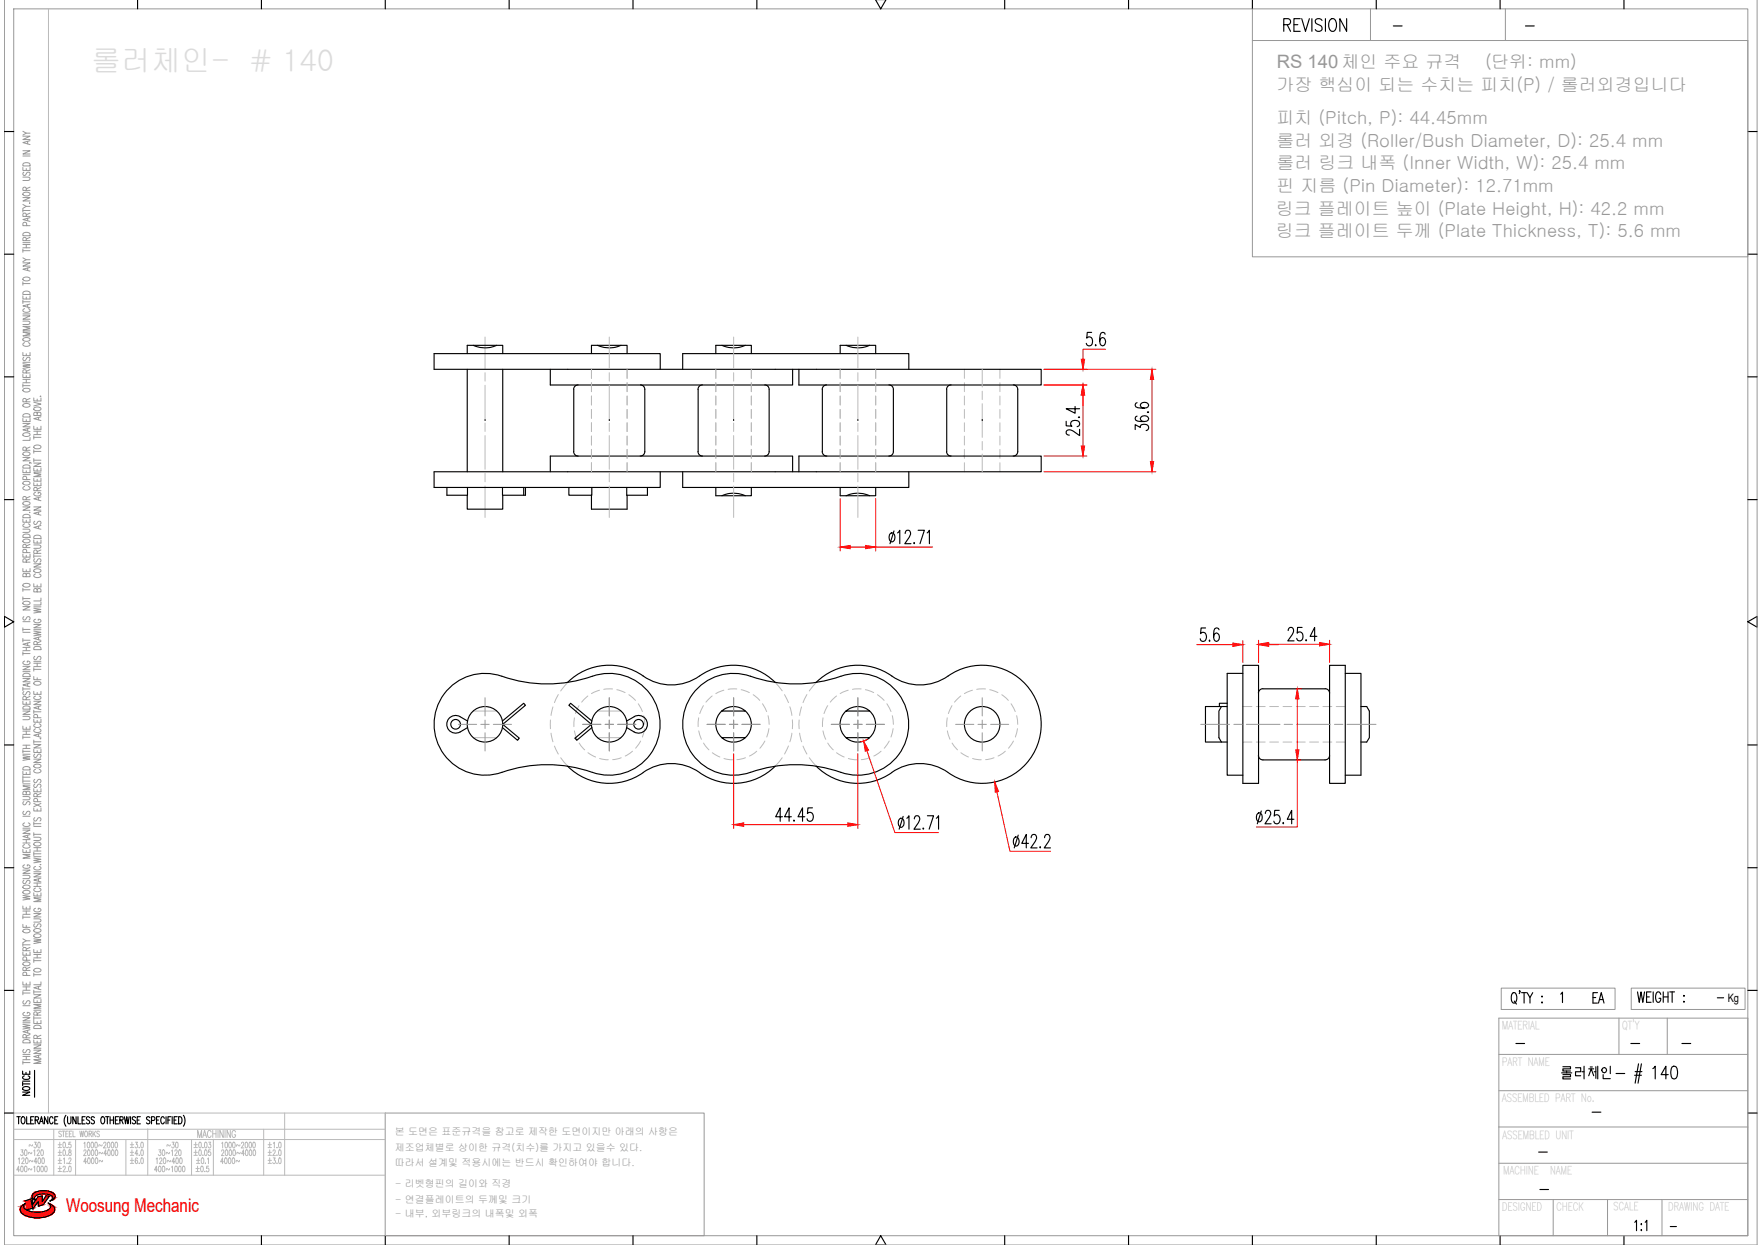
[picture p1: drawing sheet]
<svg xmlns="http://www.w3.org/2000/svg" width="297mm" height="210mm" viewBox="0 0 297 210" stroke-linecap="round" stroke-linejoin="round" font-family="sans-serif">
<defs><g id="words">
<text font-size="4.9" x="267.8" y="170.4">EA</text>
<text font-size="3.2" fill="#f00" x="11.1" y="204.3">Woosung Mechanic</text>
<text font-size="3.1" fill="#989898" x="215.4" y="11.5">RS 140 체인 주요 규격</text>
<g font-size="3" fill="#989898">
<text x="250.5" y="11.5">(단위: mm)</text>
<text x="215.3" y="15.3">가장 핵심이 되는 수치는 피치(P) / 롤러외경입니다</text>
<text x="215.3" y="20.9">피치 (Pitch, P): 44.45mm</text>
<text x="215.3" y="24.7">롤러 외경 (Roller/Bush Diameter, D): 25.4 mm</text>
<text x="215.3" y="28.5">롤러 링크 내폭 (Inner Width, W): 25.4 mm</text>
<text x="215.3" y="32.3">핀 지름 (Pin Diameter): 12.71mm</text>
<text x="215.2" y="36.2">링크 플레이트 높이 (Plate Height, H): 42.2 mm</text>
<text x="215.2" y="40">링크 플레이트 두께 (Plate Thickness, T): 5.6 mm</text>
</g>
<g font-size="2.6">
<text x="234.2" y="5.6">-</text>
<text x="256.5" y="5.6">-</text>
<text x="288.9" y="169.3">-</text>
<text x="254.7" y="177.1">-</text>
<text x="274.1" y="177.1">-</text>
<text x="282.9" y="177.1">-</text>
<text x="267.8" y="188.7">-</text>
<text x="258.6" y="195.4">-</text>
<text x="258.9" y="201.8">-</text>
<text x="280.8" y="208.1">-</text>
</g>
<text font-size="2" x="291.4" y="169">Kg</text>
<g font-size="1.7" fill="#989898">
<text x="66.6" y="191.4">본 도면은 표준규격을 참고로 제작한 도면이지만 아래의 사항은</text>
<text x="66.6" y="194.1">제조업체별로 상이한 규격(치수)를 가지고 있을수 있다.</text>
<text x="66.6" y="196.6">따라서 설계및 적용시에는 반드시 확인하여야 합니다.</text>
<text x="66.7" y="200.2">- 리벳형핀의 길이와 직경</text>
<text x="66.7" y="202.8">- 연결플레이트의 두께및 크기</text>
<text x="66.7" y="205.2">- 내부, 외부링크의 내폭및 외폭</text>
</g>
</g></defs>
<!-- layer: 0 -->
<g fill="none" stroke="#989898" stroke-width=".17">
<path d="M.7 -.1v210h295.7v-210M2.3 1.5h292.5v206.8h-292.5zM211.3 1.5v5.3h83.5M211.3 6.8h83.5v36.5h-83.5zM231.2 1.5v5.3M253.9 1.5v5.3M3.9 33.3h1.2l-1.2 .6h1.2M3.9 29.9h.8l.4 .2-.2 .3h-1M3.9 28.2v.5h1.2v-.5M3.9 25.4h1.2l-1.2 .6h1.2M3.9 23h1.2l-1.2 .5h1.2M3.9 35.2v.6"/>
<path d="M3.9 35.5h1.2M3.9 34.5l.5 .3M3.9 26.3h1.2M3.9 22.1l.5 .4M3.9 39.3a.82 .82 0 0 1 1.2 .1v.3h-1.2zM3.9 32.5a.91 .91 0 0 1 1.2 .1 .64 .64 0 0 1-.6 .4 .64 .64 0 0 1-.6-.4zM3.9 27.6a.84 .84 0 0 1 1.2 .1v.3h-1.2zM4 29l-.1 .4 .1 .2 .3-.1a.52 .52 0 0 1 .7-.4l.1 .3-.2 .2M4.4 36.5v-.5h-.4l-.1 .5h1.2M4.4 32.1l-.1-.5h-.4v.5h1.2M4.4 28.4v.3M4.5 38.1l-.1-.5-.1-.1-.4 .1v.5h1.2"/>
<path d="M4.7 23.8v.4M4.7 36.8v.4M5 34.2v.1zM5.1 36.7l-1.2 .3 1.2 .3M5.1 34.8h-.7l-.5 .3M5.1 23.7l-1.2 .3 1.2 .4M5.1 22.5h-.7l-.5 .3M5.1 35.9l-.7 .3M5.1 31.6l-.7 .2M3.9 59.4v.6h1.2v-.6M3.9 54.1h.8l.4 .3-.2 .3h-1M3.9 53.2h1.2l-1.2 .6h1.2"/>
<path d="M3.9 49.9v.5h1.2v-.5M3.9 44.3h1.2l-1.2 .6h1.2M3.9 42v.5M3.9 47.5v.6M3.9 50.6v.6M3.9 52.9h1.2M3.9 50.9h1.2M3.9 47.8h1.2M3.9 43.5l.5 .3M3.9 42.3h1.2M3.9 41.8h1.2M3.9 41.2h1.2"/>
<path d="M3.9 40.9h1.2M3.9 57.1a.91 .91 0 0 1 1.2 0 .69 .69 0 0 1-1.2 .3zM3.9 49.2a.82 .82 0 0 1 1.2 .2v.2h-1.2zM3.9 46.9a.71 .71 0 0 1 1.2 .2 .7 .7 0 0 1-1.2-.1zM4.2 57.8a.32 .32 0 0 0-.3 .4 .32 .32 0 0 0 .4 .2h.3a.32 .32 0 0 0 .5-.2 .32 .32 0 0 0-.3-.4M4.2 52a.32 .32 0 0 0-.3 .5 .32 .32 0 0 0 .4 .2h.3a.32 .32 0 0 0 .5-.2 .32 .32 0 0 0-.3-.5M4.4 40.6v-.5h-.4l-.1 .5h1.2M4.4 41.2v.6M4.4 50.1v.3M4.4 59.6v.4M4.7 45.2v.4M4.7 51.4v.4"/>
<path d="M5.1 56h-1.2l1.2 .3-1.2 .3h1.2M5.1 55h-1.2l1.2 .3-1.2 .4h1.2M5.1 51.3l-1.2 .3 1.2 .3M5.1 45.1l-1.2 .3 1.2 .3M5.1 43.8h-.7l-.5 .3M5.1 40l-.7 .3M3.9 79.2v.5h1.2v-.5M3.9 77.1h1.2l-1.2 .6h1.2M3.9 73.2a.72 .72 0 0 1 1.2 .2 .87 .87 0 0 1-1.2 0zM3.9 71.4h1.2l-1.2 .6h1.2M3.9 70.5v.6h1.2v-.6M3.9 63.1v.5h1.2v-.5"/>
<path d="M3.9 61.3l1.2 .2-1.2 .2 1.2 .2-1.2 .2M3.9 64.7v.6M3.9 65h1.2M3.9 64.5h1.2M3.9 64h1.2M3.9 61.1h1.2M3.9 78.5a.84 .84 0 0 1 1.2 .1v.3h-1.2zM3.9 76.4a.71 .71 0 0 1 1.2 .2 .7 .7 0 0 1-1.2-.2zM3.9 69.9a.79 .79 0 0 1 1.2 .1v.3h-1.2zM3.9 68.2a.91 .91 0 0 1 1.2 .1 .69 .69 0 0 1-1.2 .2zM3.9 65.6a.74 .74 0 0 1 1.2 .2 .7 .7 0 0 1-1.2-.1zM4 60.2a.29 .29 0 0 0-.1 .5 .29 .29 0 0 0 .5-.1l.1-.2a.31 .31 0 0 1 .5-.1 .31 .31 0 0 1-.1 .5"/>
<path d="M4.4 75.9v-.5h-.5v.5h1.2M4.4 67.7v-.4l-.4-.1-.1 .5h1.2M4.4 62.9v-.5h-.5v.5h1.2M4.4 63.3v.3M4.4 64v.5M4.4 70.8v.3M4.4 79.4v.3M4.7 72.3v.4M5 78l.3 .1M5.1 73.8v.4h-1.2M5.1 72.2l-1.2 .3 1.2 .3M5.1 75.4l-.7 .2"/>
<path d="M5.1 67.2l-.7 .3M5.1 62.3l-.7 .3M5.7 78.9v.5h1.2v-.5M5.7 78.1h1.2l-1.2 .5h1.2M5.7 71.9v.5h1.2v-.5M5.7 67.8l1.2 .3-1.2 .3M5.7 67.1v.5h1.2v-.5M5.7 73.5v.5M5.7 75.8v.6M5.7 77.3v.6M5.7 77.6h1.2M5.7 76.1h1.2"/>
<path d="M5.7 73.7h1.2M5.7 73.3h1.2M5.7 72.7h1.2M5.8 75.2a.71 .71 0 0 1 1.1 .2 .73 .73 0 0 1-1.2-.1zM5.8 68.8a.91 .91 0 0 1 1.1 0 .69 .69 0 0 1-1.1 .3zM6.3 69.7l.2-.2h.3l.1 .2v.4h-1.2l.1-.6 .4 .1 .1 .5M6.3 67.3v.3M6.3 72.1v.3M6.3 72.7v.6M6.3 79.1v.3M6.5 70.4v.4M6.8 66.8h.1z"/>
<path d="M6.9 79.7h-1.2l1.2 .3-1.2 .4h1.2M6.9 70.3l-1.2 .3 1.2 .3M3.9 95.9v.5h1.2v-.5M3.9 93.4v.5h1.2v-.5M3.9 89.2h1l.2 .2-.2 .3-1 .1M3.9 87.5v.5h1.2v-.5M3.9 85.5h1.2l-1.2 .5h1.2M3.9 99.2v.5M3.9 99.4h1.2M3.9 80h1.2M3.9 98.5a.91 .91 0 0 1 1.2 .1 .64 .64 0 0 1-.6 .4 .64 .64 0 0 1-.6-.4zM3.9 91.1a.71 .71 0 0 1 1.2 .2 .73 .73 0 0 1-1.2-.2z"/>
<path d="M3.9 90.2a.79 .79 0 0 1 1.2 .1v.3h-1.2zM3.9 86.9a.82 .82 0 0 1 1.2 .1v.3h-1.2zM3.9 84.7a.91 .91 0 0 1 1.2 .1 .64 .64 0 0 1-.6 .4 .64 .64 0 0 1-.6-.4zM3.9 81.3a.91 .91 0 0 1 1.2 .1 .64 .64 0 0 1-.6 .4 .64 .64 0 0 1-.6-.4zM4.2 88.3a.32 .32 0 0 0-.3 .4 .32 .32 0 0 0 .4 .2h.3a.32 .32 0 0 0 .5-.2 .32 .32 0 0 0-.3-.4M4.2 82a.32 .32 0 0 0-.3 .4 .32 .32 0 0 0 .4 .2h.3a.32 .32 0 0 0 .5-.2 .32 .32 0 0 0-.3-.4M4.4 96.9l.3-.2h.3l.1 .2v.3h-1.2l.1-.5h.4v.5M4.4 94.8v-.5l-.4-.1-.1 .6h1.2M4.4 92.3l-.1-.5-.4 .1v.4h1.2M4.4 84.3v-.5l-.4-.1-.1 .6h1.2M4.4 87.7v.3M4.4 93.6v.3"/>
<path d="M4.4 96.1v.3M4.5 93.2l-.1-.5h-.5v.5h1.2M4.5 80.8l-.1-.4-.1-.1-.4 .1v.4h1.2M5 86.4h.1M5.1 94.2l-.7 .3M5.1 91.8l-.7 .2M5.1 83.7l-.7 .3M5.7 98.4v.5h1.2v-.5M5.7 95.1h1.2l-1.2 .5h1.2M5.7 91.9h.9l.3 .2-.2 .3h-1M5.7 91v.6h1.2v-.6M5.7 85.5h1.2l-1.2 .5h1.2"/>
<path d="M5.7 81.4v.5h1.2v-.5M5.7 80.6v.5h1.2v-.5M5.7 93.5v.6M5.7 93.8h1.2M5.8 96a.91 .91 0 0 1 1.1 .1 .64 .64 0 0 1-.6 .4 .64 .64 0 0 1-.6-.4zM5.8 90.4a.79 .79 0 0 1 1.1 .1v.3h-1.2zM5.9 94.2a.29 .29 0 0 0-.2 .5 .29 .29 0 0 0 .5-.1l.1-.2a.31 .31 0 0 1 .5-.1 .31 .31 0 0 1-.1 .5M5.9 87.9l-.2 .2 .2 .3 .3-.1 .1-.3a.3 .3 0 0 1 .5-.1 .3 .3 0 0 1-.1 .5M6 96.8a.32 .32 0 0 0-.3 .4 .32 .32 0 0 0 .5 .2h.2a.32 .32 0 0 0 .5-.2 .32 .32 0 0 0-.3-.4M6 83a.32 .32 0 0 0-.3 .4 .32 .32 0 0 0 .5 .2h.2a.34 .34 0 0 0 .5-.3 .34 .34 0 0 0-.5-.3v.2M6.3 99.4l.2-.2 .3 .1 .1 .1v.4h-1.2l.1-.5h.4l.1 .5M6.3 93.3l-.1-.5h-.4l-.1 .5h1.2"/>
<path d="M6.3 82.7l-.1-.5h-.4l-.1 .5h1.2M6.3 80.8v.3M6.3 81.6v.3M6.3 91.2v.4M6.3 98.6v.3M6.5 83.9v.4M6.5 86.4v.4M6.5 88.7v.4M6.9 88.6l-1.2 .3 1.2 .3M6.9 86.2l-1.2 .3 1.2 .4M6.9 83.8l-1.2 .3 1.2 .3M6.9 92.7l-.6 .3"/>
<path d="M6.9 82.2l-.6 .3M3.9 119.9h1.2l-1.2 .6h1.2M3.9 118.2v.5h1.2v-.5M3.9 114.4h1.2l-1.2 .5h1.2M3.9 112.3h1.2l-1.2 .6h1.2M3.9 102.3h1.2l-1.2 .5h1.2M3.9 100.6v.6M3.9 105.8v.6M3.9 107.6v.6M3.9 109.9v.6M3.9 115.9v.5M3.9 116.2h1.2"/>
<path d="M3.9 113.2h1.2M3.9 110.2h1.2M3.9 109.7h1.2M3.9 109.1h1.2M3.9 107.9h1.2M3.9 106.6h1.2M3.9 106.1h1.2M3.9 104.8h1.2M3.9 100.9h1.2M3.9 119.2a.84 .84 0 0 1 1.2 .1v.3h-1.2zM3.9 113.7a.82 .82 0 0 1 1.2 .1v.3h-1.2zM3.9 101.5a.91 .91 0 0 1 1.2 .1 .69 .69 0 0 1-1.2 .2z"/>
<path d="M4 116.6a.29 .29 0 0 0-.1 .5 .29 .29 0 0 0 .5-.1l.1-.2a.31 .31 0 0 1 .5-.1 .31 .31 0 0 1-.1 .5M4 104a.29 .29 0 0 0-.1 .4 .29 .29 0 0 0 .5 0l.1-.3a.31 .31 0 0 1 .5-.1 .31 .31 0 0 1-.1 .5M4.2 111.5a.32 .32 0 0 0-.3 .4 .32 .32 0 0 0 .4 .2h.3a.34 .34 0 0 0 .5-.3 .34 .34 0 0 0-.5-.3v.2M4.4 118v-.5l-.4-.1-.1 .6h1.2M4.4 109.1v.6M4.4 118.4v.3M4.7 108.4v.4M4.7 115.3v.4M5.1 115.2l-1.2 .3 1.2 .3M5.1 108.3l-1.2 .3 1.2 .3M5.1 117.4l-.7 .3M5.7 118.2h1.2l-1.2 .6h1.2"/>
<path d="M5.7 116.6v.5h1.2v-.5M5.7 114.1v.5h1.2M5.7 106.4l1.2 .2-1.2 .2 1.2 .2-1.2 .2M5.7 105.3h1.2l-1.2 .5h1.2M5.7 102.5l1.2 .3-1.2 .1 1.2 .3-1.2 .1M5.7 112.6v.5M5.7 119.7v.6M5.7 112.9h1.2M5.7 112.4h1.2M5.7 111.8h1.2M5.7 111.5h1.2M5.7 106.2h1.2"/>
<path d="M5.7 102.3h1.2M5.8 115a.71 .71 0 0 1 1.1 .3 .7 .7 0 0 1-1.2-.2zM5.8 109.1a.84 .84 0 0 1 1.1 .2v.2h-1.2zM5.9 110.7a.29 .29 0 0 0-.2 .4 .29 .29 0 0 0 .5 0l.1-.3a.31 .31 0 0 1 .5-.1 .31 .31 0 0 1-.1 .5M6 117.4a.32 .32 0 0 0-.3 .4 .32 .32 0 0 0 .5 .2h.2a.32 .32 0 0 0 .5-.2 .32 .32 0 0 0-.3-.4M6 104.4a.32 .32 0 0 0-.3 .4 .32 .32 0 0 0 .5 .2h.2a.33 .33 0 0 0 .5-.3 .33 .33 0 0 0-.5-.3v.2M6.3 108.7l-.1-.5h-.4l-.1 .5h1.2M6.3 111.8v.6M6.3 114.3v.3M6.3 116.7v.4M6.5 107.5v.4M6.5 119.1v.4"/>
<path d="M6.9 119l-1.2 .3 1.2 .3M6.9 107.3l-1.2 .3 1.2 .4M6.9 101.5v.5h-1.2M6.9 100.8v.5h-1.2M6.9 108.1l-.6 .3M3.9 139.9h1.2l-1.2 .6h1.2M3.9 134.3h.8l.4 .2-.2 .3h-1M3.9 130v.6h1.2v-.6M3.9 127.4l1.2 .2-1.2 .2 1.2 .2-1.2 .2M3.9 122.4v.6h1.2v-.6M3.9 120.8h.8l.4 .2-.2 .3h-1M3.9 124v.6"/>
<path d="M3.9 126.4v.6M3.9 130.8v.5M3.9 131.4v.6M3.9 139.6h1.2M3.9 137.6h1.2M3.9 132.2h1.2M3.9 131.7h1.2M3.9 131h1.2M3.9 127.2h1.2M3.9 126.7h1.2M3.9 126.2h1.2M3.9 125.6h1.2"/>
<path d="M3.9 124.3h1.2M3.9 123.8h1.2M3.9 123.3h1.2M3.9 129.4a.82 .82 0 0 1 1.2 .1v.3h-1.2zM4 136.8a.29 .29 0 0 0-.1 .4 .29 .29 0 0 0 .5 0l.1-.3a.31 .31 0 0 1 .5-.1 .31 .31 0 0 1-.1 .5M4 135.1l-.1 .2 .1 .4 .3-.1 .2-.3a.3 .3 0 0 1 .5-.1 .3 .3 0 0 1-.1 .5M4.2 138.7a.32 .32 0 0 0-.3 .4 .32 .32 0 0 0 .4 .3h.3a.32 .32 0 0 0 .5-.3 .32 .32 0 0 0-.3-.4M4.4 133.6l.3-.2h.3l.1 .2v.4h-1.2l.1-.6 .4 .1v.5M4.4 122.6v.4M4.4 123.3v.5M4.4 125.6v.6M4.4 130.2v.4"/>
<path d="M5.1 132.5h-1.2l1.2 .3-1.2 .3h1.2M5.7 136.2v.5h1.2v-.5M5.7 133v.5h1.2v-.5M5.7 128h1.2l-1.2 .6h1.2M5.7 126.3v.6h1.2v-.6M5.7 125.5h1.2l-1.2 .6h1.2M5.7 121.3v.5h1.2v-.5M5.7 124.8v.5M5.7 138.6v.5M5.7 139.3h1.2M5.7 138.9h1.2M5.7 135.5l1.2 .5"/>
<path d="M5.7 125.1h1.2M5.7 120h1.2M5.8 129a.91 .91 0 0 1 1.1 .1 .69 .69 0 0 1-1.1 .2zM5.9 137.9a.29 .29 0 0 0-.2 .4 .29 .29 0 0 0 .5 0l.1-.3a.31 .31 0 0 1 .5-.1 .31 .31 0 0 1-.1 .5M5.9 132.2l-.2 .4a.26 .26 0 0 0 .2 .2 .26 .26 0 0 0 .3-.2l.1-.2a.31 .31 0 0 1 .5-.1 .31 .31 0 0 1-.1 .5M5.9 131.4a.29 .29 0 0 0-.2 .5 .29 .29 0 0 0 .5-.1l.1-.2a.31 .31 0 0 1 .5-.1 .31 .31 0 0 1-.1 .5M5.9 127.1a.29 .29 0 0 0-.2 .5 .29 .29 0 0 0 .5-.1l.1-.2a.31 .31 0 0 1 .5-.1 .31 .31 0 0 1-.1 .5M6 129.7a.32 .32 0 0 0-.3 .4 .32 .32 0 0 0 .5 .2h.2a.32 .32 0 0 0 .5-.2 .32 .32 0 0 0-.3-.4M6 122.9a.32 .32 0 0 0-.3 .4 .32 .32 0 0 0 .5 .2h.2a.32 .32 0 0 0 .5-.2 .32 .32 0 0 0-.3-.4M6 122a.32 .32 0 0 0-.3 .5 .32 .32 0 0 0 .5 .2h.2a.32 .32 0 0 0 .5-.2 .32 .32 0 0 0-.3-.5M6.3 134.3l-.1-.4-.4-.1-.1 .5h1.2M6.3 121.4v.4"/>
<path d="M6.3 126.5v.4M6.3 133.2v.3M6.3 136.4v.3M6.3 135.2v-.5l-.2-.1-.3 .1-.1 .5h1.2M6.3 121v-.5h-.5l-.1 .5h1.2M6.5 123.8v.4M6.8 124.5h.1zM6.9 123.6l-1.2 .4 1.2 .3M6.9 135.5l-1.2 .5M6.9 133.8l-.6 .2M3.9 155.8v.6h1.2M3.9 152.8v.5h1.2v-.5"/>
<path d="M3.9 151l1.2 .1-1.2 .2 1.2 .2-1.2 .2M3.9 149.5a.72 .72 0 0 1 1.2 .1 .87 .87 0 0 1-1.2 0zM3.9 147.6h.8l.4 .2-.2 .3h-1M3.9 146.7h1.2l-1.2 .5h1.2M3.9 143.2v.5h1.2v-.5M3.9 154.4v.5M3.9 159v.6M3.9 159.3h1.2M3.9 158.3l.5 .3M3.9 154.6h1.2M3.9 154.1h1.2M3.9 153.6h1.2"/>
<path d="M3.9 142.1h1.2M3.9 141.6h1.2M3.9 156.8a.91 .91 0 0 1 1.2 .1 .64 .64 0 0 1-.6 .4 .64 .64 0 0 1-.6-.4zM3.9 150.3a.91 .91 0 0 1 1.2 0 .64 .64 0 0 1-.6 .5 .64 .64 0 0 1-.6-.5zM4 148.4a.29 .29 0 0 0-.1 .5 .29 .29 0 0 0 .5-.1l.1-.2a.31 .31 0 0 1 .5-.1 .31 .31 0 0 1-.1 .5M4.2 145.8a.32 .32 0 0 0-.3 .4 .32 .32 0 0 0 .4 .2h.3a.33 .33 0 0 0 .5-.3 .33 .33 0 0 0-.5-.3v.2M4.2 142.4a.32 .32 0 0 0-.3 .4 .32 .32 0 0 0 .4 .2h.3a.32 .32 0 0 0 .5-.2 .32 .32 0 0 0-.3-.4M4.4 141.6v.5M4.4 143.4v.3M4.4 152.9v.4M4.4 153.6v.5M4.4 156v.4"/>
<path d="M4.7 140.8v.4M5.1 158.6h-.7l-.5 .3M5.1 144.1h-1.2l1.2 .3-1.2 .3h1.2M5.1 140.7l-1.2 .3 1.2 .4M5.1 159.7l-.7 .3M5.7 158.3l1.2 .2-1.2 .2 1.2 .2-1.2 .2M5.7 154.9h.9l.3 .2-.2 .3-1 .1M5.7 154h1.2l-1.2 .6h1.2M5.7 150.5v.6h1.2v-.6M5.7 147.3h1.2l-1.2 .5h1.2M5.7 144.7l1.2 .2-1.2 .2 1.2 .2-1.2 .2M5.7 141.2h.9l.3 .2-.2 .3h-1"/>
<path d="M5.7 140.4v.5M5.7 143.7v.5M5.7 149.5h1.2M5.7 148.9h1.2M5.7 147h1.2M5.7 144.4h1.2M5.7 143.9h1.2M5.7 143.5h1.2M5.7 142.9h1.2M5.7 140.7h1.2M5.8 157.6a.71 .71 0 0 1 1.1 .2 .7 .7 0 0 1-1.2-.1zM5.8 156.7a.71 .71 0 0 1 1.1 .2 .7 .7 0 0 1-1.2-.1z"/>
<path d="M5.8 142.1a.71 .71 0 0 1 1.1 .3 .7 .7 0 0 1-1.2-.2zM5.9 155.8l-.2 .1 .2 .4 .3-.1 .1-.3a.3 .3 0 0 1 .5-.1 .3 .3 0 0 1-.1 .5M6 153.1a.32 .32 0 0 0-.3 .4 .32 .32 0 0 0 .5 .2h.2a.34 .34 0 0 0 .5-.3 .34 .34 0 0 0-.5-.3v.2M6 149.7a.32 .32 0 0 0-.3 .4 .32 .32 0 0 0 .5 .2h.2a.32 .32 0 0 0 .5-.2 .32 .32 0 0 0-.3-.4M6 146.1a.32 .32 0 0 0-.3 .4 .32 .32 0 0 0 .5 .2h.2a.32 .32 0 0 0 .5-.2 .32 .32 0 0 0-.3-.4M6.3 142.9v.6M6.3 148.9v.6M6.3 150.7v.4M6.5 148.2v.4M6.8 145.8h.1zM6.9 151.4h-1.2l1.2 .3-1.2 .3h1.2M6.9 148.1l-1.2 .3 1.2 .3"/>
<path d="M3.9 172.7l1.2 .2-1.2 .2 1.2 .2-1.2 .2M3.9 171.6h1.2l-1.2 .5h1.2M3.9 165.5v.6h1.2v-.6M3.9 160.5v.6h1.2v-.6M3.9 179.1h1.2M3.9 167.1v.6M3.9 178.9v.5M3.9 178.7h1.2M3.9 178.1h1.2M3.9 177.8h1.2M3.9 172.4h1.2M3.9 169.6h1.2"/>
<path d="M3.9 167.4h1.2M3.9 167h1.2M3.9 166.4h1.2M3.9 175.4a.82 .82 0 0 1 1.2 .1v.3h-1.2zM3.9 162.3a.71 .71 0 0 1 1.2 .3 .7 .7 0 0 1-1.2-.2zM4 176.9l-.1 .2 .1 .4 .3-.1 .2-.3a.3 .3 0 0 1 .5-.1 .3 .3 0 0 1-.1 .5M4 168.7a.29 .29 0 0 0-.1 .5 .29 .29 0 0 0 .5-.1l.1-.2a.31 .31 0 0 1 .5-.1 .31 .31 0 0 1-.1 .5M4.2 170.7a.32 .32 0 0 0-.3 .4 .32 .32 0 0 0 .4 .2h.3a.33 .33 0 0 0 .5-.3 .33 .33 0 0 0-.5-.3v.2M4.4 175v-.5l-.4-.1-.1 .6h1.2M4.4 163.6v-.5h-.4l-.1 .5h1.2M4.4 160.3v-.5h-.4l-.1 .5h1.2M4.4 160.7v.4"/>
<path d="M4.4 165.7v.4M4.4 166.4v.6M4.4 178.1v.6M4.5 164.5l-.1-.5h-.5v.5h1.2M4.5 161.9l-.1-.5-.1-.1-.4 .1v.5h1.2M4.7 173.7v.4M5.1 173.6l-1.2 .3 1.2 .4M5.1 174.4l-.7 .3M5.1 163.1l-.7 .2M5.7 177.1h1.2l-1.2 .5h1.2M5.7 176.2h1.2l-1.2 .5h1.2M5.7 175.3v.5h1.2v-.5"/>
<path d="M5.7 172v.6h1.2v-.6M5.7 168.5v.5h1.2v-.5M5.7 167.7h1.2l-1.2 .6h1.2M5.7 160.1v.5h1.2v-.5M5.7 171.6h1.2M5.7 161.7v.6M5.7 164.1v.5M5.7 166.9v.6M5.7 171.4v.5M5.7 170.3h1.2M5.7 167.2h1.2M5.7 164.3h1.2"/>
<path d="M5.7 162h1.2M5.7 161.5h1.2M5.7 160.9h1.2M5.8 173a.82 .82 0 0 1 1.1 .1v.3h-1.2zM5.8 163.4a.71 .71 0 0 1 1.1 .3 .87 .87 0 0 1-1.2 0zM6.3 175.1l-.1-.5h-.4l-.1 .5h1.2M6.3 171.1l-.1-.4-.4-.1-.1 .5h1.2M6.3 160.3v.3M6.3 160.9v.6M6.3 168.7v.3M6.3 172.2v.4M6.3 175.5v.3"/>
<path d="M6.5 166.3v.4M6.5 177.9v.4M6.9 178.7h-1.2l1.2 .3-1.2 .3h1.2M6.9 177.8l-1.2 .3 1.2 .3M6.9 169.3h-1.2l1.2 .4-1.2 .3h1.2M6.9 166.2l-1.2 .3 1.2 .4M6.9 165.5v.5h-1.2M6.9 174.5l-.6 .3M6.9 170.6l-.6 .3M252.8 177.8h42M252.8 171.7h42v36.6h-42zM253.2 166.6h19.2v3.6h-19.2z"/>
<path d="M273.1 171.7v6.1M275.2 166.6h19.2v3.6h-19.2zM281.2 171.7v6.1M65 187.7h53.8v20.6h-53.8zM252.8 196.1h42M252.8 183.9h42M252.8 190h42M252.8 202.2h42M262 202.2v6.1M271.2 202.2v6.1M280.3 202.2v6.1"/>
</g>
<g fill="none" stroke="#000" stroke-width=".19">
<path d="M23.2 -.1v1.6M44.1 -.1v1.6M65 -.1v1.6M85.9 -.1v1.6M106.8 -.1v1.6M127.7 -.1v1.6M147.7 -.1l.9 1.6 .9-1.6M169.5 -.1v1.6M190.4 -.1v1.6M211.3 -.1v1.6M232.1 -.1v1.6M253 -.1v1.6"/>
<path d="M273.9 -.1v1.6M216.5 4.2h.8a.52 .52 0 0 0 .4-.5 .52 .52 0 0 0-.4-.6h-.8v2.2M217.1 4.2l.6 1.1M218.3 4.2h.6M219.3 3.1h-1v2.2h1M219.6 3.1l.6 2.2 .7-2.2M221.3 3.1v2.2M223 3.4a.58 .58 0 0 0-.7-.3 .58 .58 0 0 0-.4 .8l.8 .4a.53 .53 0 0 1 .3 .5 .53 .53 0 0 1-.4 .5h-.3l-.4-.3M223.6 3.1v2.2M224.5 3.3l.1-.2a.93 .93 0 0 1 .8 1.4l-.1 .3a.57 .57 0 0 1-.5 .5 .57 .57 0 0 1-.6-.5 1.47 1.47 0 0 1 .3-1.5zM227.1 3.1v2.2l-1.1-2.2v2.2M.7 22.2h1.6"/>
<path d="M294.8 22.2h1.6M.7 42.9h1.6M294.8 42.9h1.6M.7 63.5h1.6M294.8 63.5h1.6M.7 84.2h1.6M294.8 84.2h1.6M.7 103.9l1.6 .9-1.6 .9zM294.8 104.8l1.6-.9v1.8zM.7 125.6h1.6M294.8 125.6h1.6M.7 146.3h1.6"/>
<path d="M294.8 146.3h1.6M.7 167h1.6M255.2 167.4h.1a.77 .77 0 0 1 .5 1v.3a.41 .41 0 0 1-.4 .4 .41 .41 0 0 1-.4-.4l-.1-.7zM255.4 168.8l.4 .5M256.4 167.1l-.1 .1v-.1v-.1l.1 .1-.1 .4M256.7 167.4h.8M257.1 167.4v1.7M257.6 167.4l.5 .8v.9M258.5 167.4l-.4 .8M260.1 168v.1zM260.1 168.9v.2zM263.3 167.6l.3-.3v1.7"/>
<path d="M263.6 179.8h1.3v.4h-1.3v.4h1.3M267.2 179.8v2.1M268.2 179.9h.4M269.2 179.8v2M269.5 179.8v2.1M271.6 179.8v1.2M276.2 167.2l.3 1.8 .3-1.8 .3 1.8 .3-1.8M276.4 179.4l-.6 3.2M276.9 179.4l-.6 3.2M277.7 168.1h.5M278.5 167.2h-.8v1.8h.8M278.9 167.2v1.8"/>
<path d="M280.1 167.7a.4 .4 0 0 0-.4-.5 .4 .4 0 0 0-.4 .5v.9a.4 .4 0 0 0 .2 .3 .4 .4 0 0 0 .5 0l.1-.6h-.3M280.6 168.1h.8M280.6 167.2v1.8M281.4 167.2v1.8M281.7 167.2h.8M282.1 179.9l.4-.1a1.05 1.05 0 0 1 .5 1.2l-.3 .8-.4 .1a1.05 1.05 0 0 1-.5-1.2zM282.1 167.2v1.8M284 167.8v.2zM284 168.8v.2zM294.8 167h1.6M.7 187.7h1.6M2.8 188.3h.6"/>
<path d="M3.1 188.3v1.2M3.7 188.3h.1a.64 .64 0 0 1 .4 .6 .64 .64 0 0 1-.4 .6 .85 .85 0 0 1-.1-1.2zM3.8 184.1h1.2l-1.2 .6h1.2M3.8 180.6v.5h1.2v-.5M3.8 182.7h1.2M3.8 182.5v.5M3.8 182.3h1.2M3.9 183.4a.71 .71 0 0 1 1.1 .2 .7 .7 0 0 1-1.2-.2zM4.1 181.4a.32 .32 0 0 0-.3 .4 .32 .32 0 0 0 .5 .2l.7-.2v-.2l-.3-.2M4.4 180.8v.3M4.5 188.3v1.2h.5M5.2 188.8h.3"/>
<path d="M5.7 188.3h-.5v1.2h.5M5.8 180.5v4.5M5.9 188.8h.5l.1-.4-.6-.1v1.2M6.2 188.8l.3 .7M6.7 189.5l.3-1.2 .3 1.2M6.8 189.1h.4M8.1 188.3v1.2l-.6-1.2v1.2M8.9 188.5l-.2-.2a.64 .64 0 0 0-.4 .6 .64 .64 0 0 0 .4 .6l.2-.3M9.2 188.8h.4M9.7 188.3h-.5v1.2h.5M11.1 188a1.56 1.56 0 0 0 0 1.9M11.4 188.3v.8l.2 .4 .3-.2 .1-1"/>
<path d="M12.8 188.3v1.2l-.5-1.2v1.2M13.2 188.3v1.2h.4M13.9 188.8h.3M14.4 188.3h-.5v1.2h.5M15.1 188.4l-.2-.1-.3 .1 .1 .3 .4 .3v.3l-.2 .2-.3-.2M15.9 188.4l-.2-.1h-.3v.4l.4 .2 .1 .4-.2 .2-.3-.2M17.2 188.3h.1a.64 .64 0 0 1 .4 .6 .64 .64 0 0 1-.4 .6 .85 .85 0 0 1-.1-1.2zM17.8 188.3h.6M18.1 188.3v1.2M18.6 188.8h.5M18.6 188.3v1.2M19.1 188.3v1.2"/>
<path d="M19.5 188.8h.3M20 188.3h-.5v1.2h.5M20.2 188.8h.5l.1-.4-.6-.1v1.2M20.5 188.8l.3 .7M21 188.3l.2 1.2 .2-1.2 .2 1.2 .2-1.2M22 188.3v1.2M22.9 188.4l-.2-.1h-.3l-.1 .4 .5 .2 .1 .4-.2 .2-.4-.2M23.1 188.8h.4M23.7 188.3h-.6v1.2h.6M25.3 188.4a.29 .29 0 0 0-.5-.1 .29 .29 0 0 0 .1 .5l.3 .1 .1 .4-.2 .2-.4-.2M25.6 188.9l.4-.1 .1-.1-.1-.4h-.4v1.2M26.4 188.8h.3"/>
<path d="M26.9 188.3h-.5v1.2h.5M27.7 188.5l-.2-.2a.64 .64 0 0 0-.4 .6 .64 .64 0 0 0 .4 .6l.2-.3M28 188.3v1.2M28.3 188.8h.3M28.8 188.3h-.5v1.2M29 188.3v1.2M29.4 188.8h.3M29.9 188.3h-.5v1.2h.5M30.1 188.3a.64 .64 0 0 1 .6 .4 .64 .64 0 0 1-.2 .7l-.4 .1zM30.9 188a1.66 1.66 0 0 1 0 1.9M263.4 180.9h1.7M263.6 181.2h1.3v.3h-1.3v.4h1.3"/>
<path d="M264.3 180.6v.3M265.8 180h.8v.7h-.8v.7h.8M266.8 180.7h.4M268 181.4l.4-1.2 .4 1.2M268 180.2h.8M268.9 180.7h.3M270.4 181.2v.7h1.2M272.6 181h1.5M275.7 181.3h1.2M275.8 180.7h1.2M278.8 180.2l.4-.4v2.1M281.4 181.2h-1.2l.8-1.4v2.1"/>
<path d="M294.8 187.7h1.6M23.2 208.3v1.6M44.1 208.3v1.6M65 208.3v1.6M85.9 208.3v1.6M106.8 208.3v1.6M127.7 208.3v1.6M148.6 208.3l.9 1.6h-1.8zM169.5 208.3v1.6M190.4 208.3v1.6M211.3 208.3v1.6M232.1 208.3v1.6"/>
<path d="M253 208.3v1.6M273.9 208.3v1.6M275.7 206.1l.3-.4v1.8M276.8 206.3v.2zM276.8 207.3v.2zM277.5 206.1l.3-.4v1.8"/>
<circle cx="270.6" cy="180.5" r=".43"/>
</g>
<g fill="none" stroke="#bababa" stroke-width=".17">
<path d="M8.2 1.5v186.2M2.3 187.7h62.7v20.6M2.3 190.4h62.7M2.3 192.1h62.7M2.3 198.1h62.7M3.1 195.4l.2-.2v1M3.3 197.2h-.5l.3-.6v1M3.5 193.9h.4l-.2 .3a.26 .26 0 0 1 .2 .4 .26 .26 0 0 1-.4 0M3.6 196.7l.1-.1a.57 .57 0 0 1 0 1l-.2-.2zM3.7 195.4v-.1a.21 .21 0 0 1 .3 0 .21 .21 0 0 1 0 .3l-.4 .6h.5M4.2 196.7l.1-.1a.57 .57 0 0 1 0 1l-.2-.2zM4.2 193.9h.1a.59 .59 0 0 1 0 .9l-.2-.2z"/>
<path d="M4.4 195.3l.1-.1a.56 .56 0 0 1 0 1l-.2-.4zM5.4 197l-.1 .2-.4-.2-.1 .3M5.4 194.3l-.1 .2-.4-.2-.1 .3M5.5 193l-.1 .2-.4-.2-.1 .3M5.5 195.6l-.1 .3-.3-.3-.1 .3M5.7 196.8l.1-.2v1M5.7 194l.1-.1v.9M5.8 192.6h.3l-.2 .3a.27 .27 0 0 1 .3 .4 .27 .27 0 0 1-.5 .1M6.3 195.9h-.5l.3-.7v1M6.3 194.1v-.1a.21 .21 0 0 1 .3-.1 .21 .21 0 0 1 0 .3l-.4 .6h.5M6.3 196.7l.1-.1a.57 .57 0 0 1 0 1l-.2-.5zM6.5 192.6a.59 .59 0 0 1 0 .9l-.1-.4z"/>
<path d="M6.5 195.3l.1-.1a.56 .56 0 0 1 0 1l-.2-.4zM7 196.7l.1-.1a.54 .54 0 0 1 0 1l-.2-.5zM7 193.9h.1a.56 .56 0 0 1 0 .9l-.2-.4zM7.1 195.3l.1-.1a.59 .59 0 0 1 0 1l-.1-.2zM7.6 196.7l.1-.1a.57 .57 0 0 1 0 1l-.2-.2zM9.1 190.4v7.7M9.8 195.6h.6M9.8 196.1h.6M9.8 197h.6M9.8 197.5h.6M9.8 194.3h.6M9.8 194.8h.6"/>
<path d="M9.8 193h.6M9.8 193.5h.6M10.1 192.6v.8M10.1 193.9v.8M10.1 195.2v.8M10.1 196.6v.8M10.4 190.8l-.2-.1-.3 .1v.2l.5 .4-.2 .3-.3-.2M10.5 190.7h.4M10.6 196.8l.1-.1a.21 .21 0 0 1 .3 0 .21 .21 0 0 1 0 .3l-.4 .6h.5M10.7 195.4l.2-.2v1M10.7 193.9h.1a.59 .59 0 0 1 0 .9l-.2-.2zM10.7 192.6h.1a.59 .59 0 0 1 0 .9l-.2-.1z"/>
<path d="M10.7 190.7v1M11.1 191.2h.3M11.3 197.5h.1M11.3 193.4h.1M11.3 196.1v.1zM11.3 194.7v.1zM11.5 190.7h-.4v1h.4M11.6 195.4v-.1a.21 .21 0 0 1 .3 0 .21 .21 0 0 1 0 .3l-.3 .6h.4M11.6 193.9v.3a.31 .31 0 0 1 .4 .3 .31 .31 0 0 1-.4 .3 .4 .4 0 0 1 .3-.6v-.3zM11.7 196.7l.1-.1a.57 .57 0 0 1 0 1l-.2-.5zM11.7 191.2h.3M11.9 192.6h-.3v.4a.26 .26 0 0 1 .4 .2 .26 .26 0 0 1-.4 .2"/>
<path d="M12.1 190.7h-.4v1h.4M12.3 190.7v1h.4M12.7 192.1v6M13.5 190.7l.1 1 .2-1 .2 1 .1-1M14.1 192.8l.2-.2v.9M14.1 194.1l.1-.1a.21 .21 0 0 1 .3-.1 .21 .21 0 0 1 0 .3l-.4 .6h.4M14.4 190.7h.1a.51 .51 0 0 1 .3 .5 .51 .51 0 0 1-.3 .5 .7 .7 0 0 1-.1-1zM14.6 195.9h-.5l.3-.7v1M14.8 192.6h.1a.59 .59 0 0 1 0 .9l-.2-.4zM14.8 193.9h.1a.56 .56 0 0 1 0 .9l-.2-.4zM14.9 195.3l.1-.1a.59 .59 0 0 1 0 1l-.2-.4zM15 191.2l.4-.1v-.4h-.4v1"/>
<path d="M15.2 191.2l.3 .5M15.4 192.6h.1a.56 .56 0 0 1 0 .9l-.2-.4zM15.5 193.9h.1a.59 .59 0 0 1 0 .9l-.2-.2zM15.5 195.3l.1-.1a.59 .59 0 0 1 0 1l-.2-.2zM15.7 190.7v1M15.8 191.1l.3 .6M16.1 192.6h.1a.59 .59 0 0 1 0 .9l-.2-.1zM16.1 193.9h.1a.59 .59 0 0 1 0 .9l-.2-.4zM16.1 190.7l-.4 .6M16.2 195.3v-.1a.59 .59 0 0 1 0 1l-.1-.4zM16.8 190.8l-.2-.1-.3 .1v.2l.5 .4-.2 .3-.3-.2M17.2 193l-.1 .2-.4-.2v.3"/>
<path d="M17.3 194.3l-.1 .2-.4-.2-.1 .3M17.3 195.6l-.1 .3-.4-.3-.1 .3M17.5 192.8v-.1a.22 .22 0 0 1 .3-.1 .22 .22 0 0 1 .1 .3l-.5 .6h.5M18 194.5h-.5l.3-.6v.9M18.2 192.6h.1a.59 .59 0 0 1 0 .9l-.2-.1zM18.3 193.9a.59 .59 0 0 1 0 .9l-.2-.4zM18.8 192.6h.1a.59 .59 0 0 1 0 .9l-.2-.4zM18.9 193.9h.1a.56 .56 0 0 1 0 .9l-.2-.4zM19.5 192.6h.1a.59 .59 0 0 1 0 .9l-.2-.4zM19.5 193.9h.1a.59 .59 0 0 1 0 .9l-.1-.2zM21.2 192.1v6M22 195.6h.5"/>
<path d="M22 196.1h.5M22 194.3h.5M22 194.8h.5M22 193h.5M22 193.5h.5M22.3 192.6v.8M22.3 193.9v.8M22.3 195.2v.8M22.8 192.6h.4l-.2 .3a.27 .27 0 0 1 .2 .4 .27 .27 0 0 1-.4 .1M23.2 195.4v-.1a.49 .49 0 0 0-.5 .4 .49 .49 0 0 0 .3 .5 .28 .28 0 0 0 .2-.3 .28 .28 0 0 0-.3-.3l-.1 .3M23.2 194.5h-.4l.3-.6v.9M23.5 193.4h.1"/>
<path d="M23.5 196.1v.1zM23.5 194.7v.1zM23.8 195.3l.1-.1a.59 .59 0 0 1 0 1l-.2-.4zM23.8 193.9h.1a.59 .59 0 0 1 0 .9l-.2-.4zM23.8 192.6h.1a.59 .59 0 0 1 0 .9l-.2-.4zM24.9 190.3v7.8M26.3 195.4l.2-.2v1M26.6 197.2h-.5l.3-.6v1M26.8 193.9h.3l-.2 .3a.27 .27 0 0 1 .3 .4 .27 .27 0 0 1-.5 0M26.8 196.7l.1-.1a.57 .57 0 0 1 0 1l-.2-.5zM26.9 195.4l.1-.1a.21 .21 0 0 1 .3 0 .21 .21 0 0 1 0 .3l-.4 .6h.4M27.4 196.7l.1-.1a.57 .57 0 0 1 0 1l-.1-.2z"/>
<path d="M27.4 193.9h.1a.59 .59 0 0 1 0 .9l-.1-.2zM27.6 195.3l.1-.1a.59 .59 0 0 1 0 1l-.2-.4zM28.6 197l-.1 .2-.4-.2-.1 .3M28.6 194.3l-.1 .2-.4-.2-.1 .3M28.7 193l-.1 .2-.4-.2v.3M28.8 195.6l-.1 .3-.4-.3-.1 .3M28.9 196.8l.2-.2v1M28.9 194l.2-.1v.9M29 192.6h.4l-.2 .3a.27 .27 0 0 1 .2 .4 .27 .27 0 0 1-.4 .1M29.5 195.9h-.5l.3-.7v1M29.5 194.1l.1-.2a.26 .26 0 0 1 .3 .1 .26 .26 0 0 1-.1 .4l-.3 .4h.4M29.6 196.7l.1-.1a.57 .57 0 0 1 0 1l-.2-.2z"/>
<path d="M29.7 192.6h.1a.59 .59 0 0 1 0 .9l-.2-.1zM29.7 195.3l.1-.1a.59 .59 0 0 1 0 1l-.2-.4zM30.2 196.7l.1-.1a.57 .57 0 0 1 0 1l-.2-.5zM30.2 193.9h.1a.59 .59 0 0 1 0 .9l-.2-.4zM30.4 195.3l.1-.1a.59 .59 0 0 1 0 1l-.2-.2zM30.8 196.7l.2-.1a.57 .57 0 0 1 0 1l-.2-.2zM32.3 192.1v6M32.7 194.3h.6M32.7 194.8h.6M32.7 193h.6M32.7 193.5h.6M33 192.6v.8"/>
<path d="M33 193.9v.8M33 197h.6M33 197.5h.6M33.1 195.6h.6M33.1 196.1h.6M33.3 196.6v.8M33.3 191.8v-1.2l.4 1.2 .3-1.2v1.2M33.4 195.2v.8M33.6 193.9h.1a.59 .59 0 0 1 0 .9l-.2-.4zM33.6 192.6h.1a.59 .59 0 0 1 0 .9l-.2-.4zM33.9 196.7l.1-.1a.57 .57 0 0 1 0 1l-.2-.5zM34 195.3l.1-.1a.59 .59 0 0 1 0 1l-.2-.4z"/>
<path d="M34.2 191.8l.3-1.2 .3 1.2M34.2 193.4h.1M34.2 194.7v.1zM34.3 191.4h.4M34.6 197.5h.1M34.6 193.9h.1a.59 .59 0 0 1 0 .9l-.2-.2zM34.6 192.6h.1a.59 .59 0 0 1 0 .9l-.2-.1zM34.6 196.1v.1zM35 195.4l.2-.2v1M35.2 196.6h-.3v.4a.28 .28 0 0 1 .4 .3 .28 .28 0 0 1-.5 .2v-.1M35.2 192.6h.3l-.1 .3a.27 .27 0 0 1 .2 .4 .27 .27 0 0 1-.5 .1M35.5 193.9h-.3v.4a.26 .26 0 0 1 .4 .2 .26 .26 0 0 1-.4 .2l-.1-.1"/>
<path d="M35.6 190.9l-.2-.3a.64 .64 0 0 0-.4 .6 .64 .64 0 0 0 .4 .6l.2-.3M35.9 191.1h.5M35.9 190.6v1.2M36 192.1v6M36.4 190.6v1.2M36.8 190.6v1.2M37.4 194.1v-.2a.26 .26 0 0 1 .4 .1 .26 .26 0 0 1-.1 .4l-.4 .4h.5M37.4 192.8l.2-.2v.9M37.6 190.6v1.2l-.5-1.2v1.2M37.7 195.9h-.5l.3-.7v1M38 195.3l.1-.1a.59 .59 0 0 1 0 1l-.2-.4zM38 190.6v1.2"/>
<path d="M38 192.6h.1a.59 .59 0 0 1 0 .9l-.1-.1zM38.1 193.9h.1a.59 .59 0 0 1 0 .9l-.2-.4zM38.6 195.3l.1-.1a.59 .59 0 0 1 0 1l-.2-.2zM38.7 192.6h.1a.56 .56 0 0 1 0 .9l-.2-.4zM38.7 193.9h.1a.59 .59 0 0 1 0 .9l-.1-.2zM38.8 190.6v1.2l-.5-1.2v1.2M39.3 195.3v-.1a.59 .59 0 0 1 0 1l-.2-.4zM39.3 192.6h.1a.59 .59 0 0 1 0 .9l-.1-.1zM39.4 193.9h.1a.59 .59 0 0 1 0 .9l-.2-.2zM39.7 190.9l-.2-.3a.64 .64 0 0 0-.4 .6 .64 .64 0 0 0 .4 .6l.2-.3v-.2h-.2M40.4 195.6l-.1 .3-.4-.3-.1 .3M40.5 193l-.1 .2-.4-.2-.1 .3"/>
<path d="M40.5 194.3l-.1 .2-.4-.2-.1 .3M40.7 192.8l.1-.1a.22 .22 0 0 1 .3-.1 .22 .22 0 0 1 0 .3l-.4 .6h.5M41.2 194.5h-.4l.3-.6v.9M41.4 192.6h.1a.59 .59 0 0 1 0 .9l-.1-.1zM41.5 193.9h.1a.59 .59 0 0 1 0 .9l-.2-.2zM42.1 192.6h.1a.59 .59 0 0 1 0 .9l-.2-.4zM42.1 193.9h.1a.59 .59 0 0 1 0 .9l-.2-.4zM42.7 192.6h.1a.56 .56 0 0 1 0 .9l-.2-.4zM42.8 193.9h.1a.59 .59 0 0 1 0 .9l-.2-.2zM44.5 190.4v7.7M45.2 195.6h.6M45.2 196.1h.6"/>
<path d="M45.2 194.3h.6M45.2 194.8h.6M45.2 193h.6M45.2 193.5h.6M45.5 192.6v.8M45.5 193.9v.8M45.5 195.2v.8M46 194.1l.1-.1a.21 .21 0 0 1 .3-.1 .21 .21 0 0 1 0 .3l-.4 .6h.5M46.1 195.2h.3l-.2 .4a.27 .27 0 0 1 .3 .4 .27 .27 0 0 1-.5 0M46.1 192.8l.2-.2v.9M46.7 193.4h.1M46.7 196.1v.1z"/>
<path d="M46.7 194.7v.1zM47.1 195.3l.1-.1a.59 .59 0 0 1 0 1l-.2-.4zM47.1 193.9h.1a.59 .59 0 0 1 0 .9l-.2-.4zM47.1 192.6h.1a.59 .59 0 0 1 0 .9l-.2-.4zM48 187.7v10.4"/>
</g>
<g fill="#f00" stroke="#f00" stroke-width=".17">
<path d="M7 200.7h.6z"/>
<path d="M7.8 201.6h.1z"/>
<path d="M7.1 201.6h.1z"/>
<path d="M8.8 202.2h.2z"/>
<path d="M8.2 202.8l.1 .1z"/>
<path d="M4.1 203l.2-.1z"/>
<path d="M5.7 205.3h1.1z"/>
<path d="M7 200.7l.8 .1zM6.9 200.8h.9z"/>
<path d="M6.9 200.8h1.1zM6.7 200.8h1.3z"/>
<path d="M6.7 200.8h1.5zM6.6 200.8h1.6z"/>
<path d="M6.6 200.8l1.8 .1zM6.3 200.9h2.1z"/>
<path d="M6.3 200.9h2.2zM6.3 200.9h2.2z"/>
<path d="M6.3 200.9l2.4 .1zM6 201l.3-.1 2.4 .1z"/>
<path d="M6 201h2.8zM6 201h2.8z"/>
<path d="M6 201l2.9 .1-.1-.1zM5.8 201.1l.2-.1 2.9 .1z"/>
<path d="M5.8 201.1l3.2 .1zM5.8 201.1l3.2 .1z"/>
<path d="M5.7 201.2l3.4 .1-.1-.1zM5.6 201.3l.1-.1 3.4 .1z"/>
<path d="M7.2 201.3h1.9zM7.2 201.3h1.9z"/>
<path d="M5.6 201.3h1.6zM5.6 201.3h1.5z"/>
<path d="M5.6 201.3h1.3zM5.6 201.3h1.5z"/>
<path d="M7.5 201.3h1.7zM7.5 201.3h1.7z"/>
<path d="M7.8 201.3l1.4 .1zM7.8 201.3l1.4 .1z"/>
<path d="M5.6 201.3h1.3zM5.6 201.3l1.1 .1z"/>
<path d="M8 201.4h1.2zM8 201.4h1.2z"/>
<path d="M5.5 201.4h.9h.3zM5.5 201.4h.9h-.9z"/>
<path d="M8.1 201.4h1.1zM8.1 201.4h1.1z"/>
<path d="M5.5 201.4h.9zM5.5 201.4l.8 .1z"/>
<path d="M8.3 201.4l1 .1zM8.3 201.4l1 .1z"/>
<path d="M5.4 201.5h.9zM5.4 201.5h.8z"/>
<path d="M8.6 201.5h.7zM8.6 201.5h.7z"/>
<path d="M5.4 201.5l.6 .1 .2-.1zM5.4 201.5l.6 .1h-.6z"/>
<path d="M8.6 201.5l.7 .1v-.1zM8.6 201.5l.7 .1z"/>
<path d="M5.4 201.6h.6zM5.4 201.6l.6 .1z"/>
<path d="M7.8 201.6l.5 .1zM7.8 201.6l.5 .1z"/>
<path d="M8.7 201.6l.6 .1zM8.7 201.6l.6 .1z"/>
<path d="M7.1 201.6l.1 .2zM6.4 201.8l.7-.2 .1 .2z"/>
<path d="M5.4 201.7l.5 .1 .1-.1zM5.4 201.7l.5 .1z"/>
<path d="M8.8 201.7h.5zM8.8 201.7l.5 .1z"/>
<path d="M5.4 201.8h.4h.1zM5.4 201.8h.4z"/>
<path d="M5.4 201.8h.4zM5.4 201.8l.4 .1z"/>
<path d="M8.9 201.8l.4 .1v-.1zM8.9 201.8l.4 .1h-.4z"/>
<path d="M8.9 201.9h.4zM8.9 201.9h.4z"/>
<path d="M5.5 201.9l.3 .1v-.1zM5.5 201.9l.3 .1h-.3z"/>
<path d="M8.9 201.9l.3 .1 .1-.1zM8.9 201.9l.3 .1h-.3z"/>
<path d="M5.5 202h.3zM5.5 202h.3z"/>
<path d="M8.9 202h.3zM8.9 202l.3 .1z"/>
<path d="M5.5 202l.4 .2-.1-.2zM5.5 202l.4 .2z"/>
<path d="M8.9 202.1l.1 .1 .2-.1zM8.9 202.1l.1 .1z"/>
<path d="M5.7 202.2h.2zM5.7 202.2h.2z"/>
<path d="M8.9 202.2h.1zM8.9 202.2h.1h-.2z"/>
<path d="M5.7 202.2l.3 .1zM5.7 202.2l.3 .1zM5.8 202.3h.2z"/>
<path d="M5.8 202.3h.2zM5.8 202.3h.2z"/>
<path d="M8.8 202.3l-.1 .1 .2-.1zM8.6 202.4l.2-.1z"/>
<path d="M8.5 202.5l.1-.1zM8.5 202.5l.2-.1z"/>
<path d="M5.5 202v.5zM4.2 202.5l1.3-.5v.5z"/>
<path d="M7.7 201.7v.9l.6-.9zM7.7 201.7v.9h-.6z"/>
<path d="M6.4 201.8l.7 .8 .1-.8zM6.4 201.8l.7 .8h-1.3z"/>
<path d="M7.1 202.6h.6zM7.1 202.6h.5z"/>
<path d="M6.4 202.6h.7zM6.4 202.6h.7z"/>
<path d="M5.8 202.6h.6zM5.8 202.6h.6z"/>
<path d="M8.3 202.9l.2 .1zM8.3 202.9l.2 .1z"/>
<path d="M8.4 203h.1zM8.4 203h.1z"/>
<path d="M5.8 202.6l.3 .4 .3-.4zM5.8 202.6l.3 .4h-.5z"/>
<path d="M4.2 202.5l1.3 .5v-.5zM4.2 202.5l1.3 .5h-1.2z"/>
<path d="M5.6 203l.5 .1v-.1zM5.6 203l.5 .1h-.6z"/>
<path d="M4.3 203l1.2 .1v-.1zM4.3 203l1.2 .1z"/>
<path d="M4.1 203v.1zM4 203.1l.1-.1z"/>
<path d="M4 203.1h.1zM4 203.1h.1z"/>
<path d="M6.4 202.6l.9 .5 .3-.5zM6.4 202.6l.9 .5h-.8z"/>
<path d="M8.4 203l.4 .2zM8.4 203l.4 .2h-.3z"/>
<path d="M8.5 203.2h.3zM8.5 203.2h.3z"/>
<path d="M3.9 203.1l.1 .2 .1-.2zM3.7 203.3l.2-.2 .1 .2z"/>
<path d="M3.7 203.3h.3zM3.7 203.3h.3z"/>
<path d="M8.5 203.2l.5 .1-.2-.1zM8.5 203.2l.5 .1h-.4z"/>
<path d="M6.5 203.1v.2l.8-.2zM6.5 203.1v.2z"/>
<path d="M8.6 203.3l.4 .1zM8.6 203.3l.4 .1z"/>
<path d="M3.7 203.3l.3 .1v-.1zM3.7 203.3l.3 .1h-.4z"/>
<path d="M3.6 203.4l.4 .1zM3.6 203.4l.4 .1z"/>
<path d="M8.6 203.4l.5 .1-.1-.1zM8.6 203.4l.5 .1h-.6z"/>
<path d="M8.5 203.5l.7 .1zM8.5 203.5l.7 .1h-.7z"/>
<path d="M3.5 203.5l.5 .1v-.1zM3.5 203.5l.5 .1h-.5z"/>
<path d="M4.3 203.1l1.4 .6 .4-.6zM4.3 203.1l1.4 .6h-1.2z"/>
<path d="M8.5 203.6l.7 .1zM8.5 203.6l.7 .1h-.7z"/>
<path d="M3.5 203.6l.6 .1-.1-.1zM3.5 203.6l.6 .1h-.7z"/>
<path d="M3.4 203.7l.8 .1zM3.4 203.7l.8 .1z"/>
<path d="M8.5 203.7l.7 .1v-.1zM8.5 203.7l.7 .1h-.9z"/>
<path d="M8.3 203.8l.9 .1zM8.3 203.8l.9 .1z"/>
<path d="M3.4 203.8l1 .2-.2-.2zM3.4 203.8l1 .2h-1z"/>
<path d="M4.5 203.7v.3l1.2-.3zM4.5 203.7v.3z"/>
<path d="M3.4 204h1zM3.4 204h1z"/>
<path d="M8.3 203.9l.9 .1v-.1zM8 204l.3-.1 .9 .1z"/>
<path d="M8 204l1.2 .1zM7.9 204.1h1.3z"/>
<path d="M3.4 204l1.3 .1-.3-.1zM3.4 204l1.3 .1h-1.3z"/>
<path d="M7.9 204.1h1.3zM7.8 204.1h1.4z"/>
<path d="M3.4 204.1l1.6 .1zM3.4 204.1l1.6 .1h-1.5z"/>
<path d="M3.5 204.2h1.5zM3.5 204.2h1.5z"/>
<path d="M7.8 204.1l1.4 .2v-.2zM7.4 204.3l.4-.2 1.4 .2z"/>
<path d="M3.5 204.2l1.9 .1-.4-.1zM3.5 204.2l1.9 .1h-1.9z"/>
<path d="M7.4 204.3h1.8zM7.1 204.3h2z"/>
<path d="M7.1 204.3h2zM7 204.3h2.1z"/>
<path d="M3.5 204.3l2.3 .1zM3.5 204.3l2.3 .1z"/>
<path d="M7 204.3h2.1zM6.6 204.4h2.5z"/>
<path d="M3.5 204.4h2.5zM3.5 204.4h2.5z"/>
<path d="M6.6 204.4h2.5zM6.2 204.4h2.9z"/>
<path d="M3.6 204.4h2.6zM3.6 204.4h2.6z"/>
<path d="M3.6 204.4h5.5zM3.6 204.4h5.4z"/>
<path d="M3.6 204.4l5.4 .1v-.1zM3.6 204.4l5.4 .1z"/>
<path d="M3.7 204.5l5.1 .2 .2-.2zM3.7 204.5l5.1 .2h-5z"/>
<path d="M3.8 204.7h5zM3.8 204.7h4.9z"/>
<path d="M3.9 204.7l4.6 .1 .2-.1zM3.9 204.7l4.6 .1h-4.4z"/>
<path d="M4.1 204.8h4.4zM4.1 204.8l4.3 .1z"/>
<path d="M4.2 204.9l4 .1 .2-.1zM4.2 204.9l4 .1z"/>
<path d="M4.4 205h3.8zM4.4 205l3.6 .1z"/>
<path d="M4.6 205.1h3.2h.2zM4.6 205.1h3.2z"/>
<path d="M4.8 205.1h3zM4.8 205.1l2.8 .1z"/>
<path d="M5 205.2h2.6zM5 205.2h2.3z"/>
<path d="M5.3 205.2h2zM5.3 205.2l1.9 .1z"/>
<path d="M5.5 205.3h1.7zM5.5 205.3h1.3z"/>
<path d="M5.7 205.3h1zM6 205.3h.7z"/>
</g>
<path d="M3.7 203.3l.6-.4a.57 .57 0 0 0-.3 .6 .57 .57 0 0 0 .4 .5 3.9 3.9 0 0 0 4.1-.3 .56 .56 0 0 0-.3-.9l.3 .2a.91 .91 0 0 1 .7 .8 .91 .91 0 0 1-.5 .9 4.8 4.8 0 0 1-5.1-.3 .8 .8 0 0 1 .1-1.1zM4.2 202.5l1.3-.5v1.1l.9-1.3 .8-.2-.1 1 .7-1 .5 .1-1 1.4-.8 .3-.1-.8-.7 1.1-1.2 .3M5.3 202.5h.1M5.3 202.5l.3 1.5M5.6 201.3a3 3 0 0 1 3.6 .1 .66 .66 0 0 1-.5 1l-.3 .1a.53 .53 0 0 0 .5-.6 .53 .53 0 0 0-.6-.5 2.38 2.38 0 0 0-2.5 .5l.2 .4-.3-.1a.56 .56 0 0 1-.1-.9z" fill="none" stroke="#000" stroke-width=".19"/>
<!-- layer: 0 -->
<g fill="none" stroke="#dbdbdb" stroke-width=".17">
<path d="M253.5 173.5v-1.3l.4 1.3 .3-1.3v1.3M253.5 179h.5l.1-.2-.1-.4-.5-.1v1.4M254.3 179.7l.4-1.4 .3 1.4M254.5 173.5l.3-1.3 .4 1.3M254.5 179.2h.4M254.6 173.1h.4M255.3 179l.5-.1 .1-.2-.1-.3-.5-.1v1.4M255.3 172.2h.6M255.6 172.2v1.3M255.6 179l.3 .7M256.1 178.3h.6M256.1 172.8h.4"/>
<path d="M256.4 178.3v1.4M256.7 172.2h-.6v1.3h.6M256.9 172.8l.6-.1 .1-.2-.1-.3h-.6v1.3M257.3 172.8l.3 .7M257.9 172.2v1.3M258.1 173.5l.4-1.3 .3 1.3M258.3 173.1h.4M258.5 178.3v1.4l-.6-1.4v1.4M258.7 179.7l.4-1.4 .3 1.4M258.8 179.2h.5M259.1 172.2v1.3h.5M259.7 179.7v-1.4l.3 1.4 .4-1.4v1.4"/>
<path d="M260.7 179h.4M261.3 178.3h-.6v1.4h.6M273.9 172.2h.1a.73 .73 0 0 1 .5 .6 .73 .73 0 0 1-.5 .7 1.01 1.01 0 0 1-.1-1.3zM274.1 173.3l.3 .3M274.6 172.2h.6M274.9 172.2v1.3M275.6 172l-.1 .3M275.8 172.2l.3 .6v.7M276.5 172.2l-.4 .6M253.4 185.7l.3-1.3 .4 1.3M253.4 192l.4-1.3 .4 1.3M253.5 185.3h.4"/>
<path d="M253.6 191.6h.4M253.7 198v-1.4l.4 1.4 .3-1.4v1.4M254.7 198l.3-1.4 .4 1.4M254.8 197.5h.4M254.9 184.6a.32 .32 0 0 0-.5-.2 .32 .32 0 0 0 .1 .6l.2 .1a.34 .34 0 0 1 .1 .6 .34 .34 0 0 1-.5-.2M255 190.9a.33 .33 0 0 0-.6-.2 .33 .33 0 0 0 .1 .6l.3 .1a.34 .34 0 0 1 .1 .5 .34 .34 0 0 1-.6-.1M255.8 184.6a.33 .33 0 0 0-.3-.2 .33 .33 0 0 0-.3 .2l.1 .3 .3 .2a.34 .34 0 0 1 .1 .5 .34 .34 0 0 1-.5-.1M255.8 190.9a.33 .33 0 0 0-.3-.2 .33 .33 0 0 0-.3 .3l.5 .4a.34 .34 0 0 1 .1 .5 .34 .34 0 0 1-.6-.1M256.1 185h.4M256.2 191.3h.3M256.2 196.9a.36 .36 0 0 0-.4-.3 .36 .36 0 0 0-.2 .5v.4a.36 .36 0 0 0 .2 .5 .36 .36 0 0 0 .4-.4M256.5 196.6v1.4"/>
<path d="M256.5 197.3h.7M256.7 184.4h-.6v1.3h.6M256.8 190.7h-.6v1.3h.6M256.9 185.7v-1.3l.4 1.3 .4-1.3v1.3M257 192v-1.3l.4 1.3 .3-1.3v1.3M257.2 196.6v1.4M257.5 196.6v1.4M258 185h.6l.1-.2-.1-.3-.6-.1v1.3l.6-.1v-.4l-.2-.2M258.1 191.3h.5l.1-.2-.1-.4h-.5v1.3l.6-.1v-.3l-.2-.3M258.5 196.6v1.4l-.6-1.4v1.4M258.9 197.3h.3M259 184.4v1.3h.5"/>
<path d="M259 190.7v1.3h.6M259.5 196.6h-.6v1.4h.6M259.7 185h.4M259.8 191.3h.4M260.3 184.4h-.6v1.3h.6M260.4 190.7h-.6v1.3h.6M260.6 184.4a.71 .71 0 0 1 .7 .5 .71 .71 0 0 1-.3 .8h-.4zM260.7 190.7a.72 .72 0 0 1 .6 .4 .72 .72 0 0 1-.1 .7l-.2 .2h-.3zM262.2 196.6v1.4l-.6-1.4v1.4M262.5 185.1l.5-.1 .1-.2-.1-.3-.5-.1v1.3M262.5 198l.3-1.4 .4 1.4M262.5 190.7v.9l.3 .4 .3-.2 .1-1.1"/>
<path d="M262.6 197.5h.4M263.3 185.7l.3-1.3 .4 1.3M263.4 198v-1.4l.4 1.4 .3-1.4v1.4M263.4 185.3h.5M264.2 190.7v1.3l-.7-1.3v1.3M264.2 185h.6v-.5l-.6-.1v1.3M264.5 197.3h.3M264.5 190.7v1.3M264.5 185l.4 .7M264.7 190.7h.7M265 184.4h.7M265.1 190.7v1.3"/>
<path d="M265.1 196.6h-.6v1.4h.6M265.4 184.4v1.3M267.5 184.4v1.3l-.7-1.3v1.3M267.9 184.9a.43 .43 0 0 1 .5 .3 .43 .43 0 0 1-.3 .5l-.3-.2zM268.7 185.6v.1zM253.5 202.7a.71 .71 0 0 1 .7 .5 .71 .71 0 0 1-.3 .8l-.4 .1zM254.5 203.4h.3M255 202.7h-.5v1.4h.5M255.9 202.9a.33 .33 0 0 0-.3-.2 .33 .33 0 0 0-.3 .2v.4l.4 .1a.34 .34 0 0 1 .1 .6 .34 .34 0 0 1-.5-.1M256.2 202.7v1.4M257.2 203.1a.36 .36 0 0 0-.5-.3 .36 .36 0 0 0-.2 .5v.3a.37 .37 0 0 0 .3 .5 .37 .37 0 0 0 .4-.5h-.3M258.1 202.7v1.4l-.6-1.4v1.4"/>
<path d="M258.5 203.4h.3M259.1 202.7h-.6v1.4h.6M259.3 202.7h.4a.83 .83 0 0 1 0 1.4h-.4zM263.3 203.1l-.2-.4a.74 .74 0 0 0-.3 1.3l.3 .1 .2-.3M263.6 202.7v1.4M263.6 203.4h.7M264.3 202.7v1.4M264.6 203.4h.4M265.2 202.7h-.6v1.4h.6M266.1 203.1a.36 .36 0 0 0-.5-.3 .36 .36 0 0 0-.2 .5v.3a.36 .36 0 0 0 .2 .5 .36 .36 0 0 0 .5-.3M266.4 202.7v1.4M266.6 203.3l.4 .8"/>
<path d="M267 202.7l-.6 .9M272.9 202.9a.32 .32 0 0 0-.5-.2 .32 .32 0 0 0 0 .6l.3 .1a.34 .34 0 0 1 .1 .5 .34 .34 0 0 1-.6-.1M273.8 203a.36 .36 0 0 0-.4-.3 .36 .36 0 0 0-.3 .5v.3a.36 .36 0 0 0 .3 .5 .36 .36 0 0 0 .4-.3M274 204l.3-1.3 .4 1.3M274.1 203.6h.5M274.9 202.7v1.3h.6M275.7 203.3h.4M276.3 202.7h-.6v1.3h.6M281.5 202.7a.71 .71 0 0 1 .7 .5 .71 .71 0 0 1-.2 .8l-.5 .1zM282.5 203.4l.5-.1 .1-.2-.1-.3-.5-.1v1.4M282.8 203.4l.3 .7M283.3 204.1l.3-1.4 .4 1.4"/>
<path d="M283.4 203.6h.5M284.1 202.7l.3 1.4 .2-1.4 .2 1.4 .2-1.4M285.3 202.7v1.4M286.3 202.7v1.4l-.6-1.4v1.4M287.3 203a.36 .36 0 0 0-.5-.3 .36 .36 0 0 0-.2 .5v.4a.37 .37 0 0 0 .3 .5 .37 .37 0 0 0 .4-.5h-.3M288.5 202.7a.71 .71 0 0 1 .7 .5 .71 .71 0 0 1-.2 .8l-.5 .1zM289.3 204.1l.4-1.4 .4 1.4M289.5 203.6h.4M290.1 202.7h.7M290.5 202.7v1.4M291 203.4h.4M291.6 202.7h-.6v1.4h.6"/>
</g>
<!-- layer: HID-01 -->
<g fill="none" stroke="#bababa" stroke-width=".17">
<path d="M99.8 62.3v1.5M99.8 64.5v1.5M99.8 66.8v1.5M99.8 69v1.5M99.8 71.3v1.5M99.8 73.5v1.5M99.8 75.8v1.5M99.8 78v1.5M105.8 62.3v1.5M105.8 64.5v1.5M105.8 66.8v1.5M105.8 69v1.5"/>
<path d="M105.8 71.3v1.5M105.8 73.5v1.5M105.8 75.8v1.5M105.8 78v1.5M120.7 62.3v1.5M120.7 64.5v1.5M120.7 66.8v1.5M120.7 69v1.5M120.7 71.3v1.5M120.7 73.5v1.5M120.7 75.8v1.5M120.7 78v1.5"/>
<path d="M126.7 62.3v1.5M126.7 64.5v1.5M126.7 66.8v1.5M126.7 69v1.5M126.7 71.3v1.5M126.7 73.5v1.5M126.7 75.8v1.5M126.7 78v1.5M141.7 62.3v1.5M141.7 64.5v1.5M141.7 66.8v1.5M141.7 69v1.5"/>
<path d="M141.7 71.3v1.5M141.7 73.5v1.5M141.7 75.8v1.5M141.7 78v1.5M147.7 62.3v1.5M147.7 64.5v1.5M147.7 66.8v1.5M147.7 69v1.5M147.7 71.3v1.5M147.7 73.5v1.5M147.7 75.8v1.5M147.7 78v1.5"/>
<path d="M162.7 62.3v1.5M162.7 64.5v1.5M162.7 66.8v1.5M162.7 69v1.5M162.7 71.3v1.5M162.7 73.5v1.5M162.7 75.8v1.5M162.7 78v1.5M168.7 62.3v1.5M168.7 64.5v1.5M168.7 66.8v1.5M168.7 69v1.5"/>
<path d="M168.7 71.3v1.5M168.7 73.5v1.5M168.7 75.8v1.5M168.7 78v1.5M93.3 119.2l-.4 1.4M94.2 117.1l-.7 1.4M95.8 115.1l-1.2 1.4M97.7 119l-.6 1.3M99.2 117.3l-1.1 1.1M101.1 116.4l-1.3 .5M103.3 116.2h-1.5M104 116.3l1.4 .5"/>
<path d="M106.1 117.1l1.1 1M107.7 118.7l.7 1.3M118.6 119l-.6 1.3M120.1 117.3l-1 1.1M122.1 116.4l-1.4 .5M124.3 116.2h-1.5M125 116.3l1.4 .5M127 117.1l1.2 1M128.6 118.7l.7 1.3M130.8 115.1l1.1 1.4M132.3 117.1l.7 1.4M133.2 119.2l.4 1.4"/>
<path d="M135.2 119.2l-.3 1.4M136.1 117.1l-.6 1.4M137.7 115.1l-1.2 1.4M139.6 119l-.6 1.3M141.1 117.3l-1.1 1.1M143.1 116.4l-1.4 .5M145.3 116.2h-1.5M146 116.3l1.4 .5M148 117.1l1.1 1M149.6 118.7l.7 1.3M160.6 119l-.6 1.3M162.1 117.3l-1.1 1.1"/>
<path d="M164 116.4l-1.3 .5M166.2 116.2h-1.5M166.9 116.3l1.4 .5M169 117.1l1.1 1M170.5 118.7l.7 1.3M209.6 119.1h1.6M211.9 119.1h1.5M214.2 119.1h1.5M216.4 119.1h1.5M218.7 119.1h1.5M220.9 119.1h1.5M223.1 119.1h1.5"/>
<path d="M225.4 119.1h1.5M92.8 121.4v1.5M92.9 123.6l.4 1.5M93.5 125.8l.7 1.3M94.6 127.8l1.2 1.4M96.9 121l-.1 1.5M96.9 123.2l.4 1.4M97.7 125.3l.9 1.1M99.2 126.9l1.3 .7M101.1 127.9l1.5 .2M104.8 127.8l-1.5 .3M106.7 126.7l-1.2 .8"/>
<path d="M108.1 124.9l-.9 1.2M108.6 120.7l.2 1.4M108.7 122.8l-.3 1.5M117.8 121v1.5M117.9 123.2l.4 1.4M118.7 125.3l.9 1.1M120.1 126.9l1.3 .7M122.1 127.9l1.5 .2M125.7 127.8l-1.4 .3M127.6 126.7l-1.2 .8M129 124.9l-.8 1.2M129.5 120.7l.2 1.4"/>
<path d="M129.7 122.8l-.4 1.5M131.9 127.8l-1.1 1.4M133 125.8l-.7 1.3M133.6 123.6l-.4 1.5M133.7 121.4v1.5M134.8 121.4v1.5M134.9 123.6l.3 1.5M135.5 125.8l.6 1.3M136.5 127.8l1.2 1.4M138.8 121l-.1 1.5M138.8 123.2l.5 1.4M139.6 125.3l1 1.1"/>
<path d="M141.1 126.9l1.3 .7M143.1 127.9l1.4 .2M146.7 127.8l-1.4 .3M148.6 126.7l-1.2 .8M150 124.9l-.9 1.2M150.5 120.7l.2 1.4M150.7 122.8l-.4 1.5M159.8 121l-.1 1.5M159.8 123.2l.4 1.4M160.6 125.3l.9 1.1M162.1 126.9l1.3 .7M164 127.9l1.5 .2"/>
<path d="M167.7 127.8l-1.4 .3M169.6 126.7l-1.3 .8M170.9 124.9l-.8 1.2M171.5 120.7l.2 1.4M171.6 122.8l-.3 1.5M209.6 125.1h1.6M211.9 125.1h1.5M214.2 125.1h1.5M216.4 125.1h1.5M218.7 125.1h1.5M220.9 125.1h1.5M223.1 125.1h1.5"/>
<path d="M225.4 125.1h1.5"/>
</g>
<!-- layer: AM_0 -->
<g fill="none" stroke="#000" stroke-width=".19">
<path d="M78.8 59.6v-1.4h6v1.4M79.8 58.2a4.8 4.8 0 0 0 4 0M99.8 59.6v-1.4h6v1.4M100.8 58.2a4.9 4.9 0 0 0 4 0M120.7 59.6v-1.4h6v1.4M121.8 58.2a4.8 4.8 0 0 0 3.9 0M141.7 59.6v-1.4h6v1.4M142.7 58.2a4.9 4.9 0 0 0 4 0M78.8 62.3v17.2M84.8 62.3v17.2M92.8 79.5v-2.6h40.9v2.6M92.8 62.3v2.6h40.9v-2.6"/>
<path d="M97.5 64.9a.72 .72 0 0 0-.7 .8v10.4a.75 .75 0 0 0 .7 .8M108 64.9a.75 .75 0 0 1 .8 .8v10.4a.75 .75 0 0 1-.8 .8M111.4 62.3v-2.7h-38.2v2.7h102.4v2.6h-40.8v-2.6M111.4 79.5v2.7h-38.2v-2.7h102.4v-2.6h-40.8v2.6M115.2 62.3v-2.7h38.1v2.7M115.2 79.5v2.7h38.1v-2.7M117.7 76.1a.75 .75 0 0 0 .8 .8M117.8 65.7v10.5M118.5 64.9a.75 .75 0 0 0-.8 .7M129 64.9a.75 .75 0 0 1 .7 .7v10.6a.75 .75 0 0 1-.7 .7M139.4 64.9a.75 .75 0 0 0-.7 .7v10.6a.72 .72 0 0 0 .7 .7M149.9 64.9a.75 .75 0 0 1 .8 .7v10.6a.75 .75 0 0 1-.8 .7"/>
<path d="M159.7 76.1a.75 .75 0 0 0 .7 .8M159.7 65.7v10.5M160.4 64.9a.75 .75 0 0 0-.7 .7M170.9 64.9a.75 .75 0 0 1 .8 .7v10.6a.75 .75 0 0 1-.8 .7M75.4 82.2v1.3h3.5v-1.3M78.8 83.5v2.3h6v-2.3M84.8 82.2v1.3h3.8v-1.3M88.3 82.2v1.3M96 82.2v1.3h3.8v-1.3M99.8 83.5v2.3h6v-2.3M105.7 82.2v1.3h3.5v-1.3M120.7 82.2v1.4h6v-1.4"/>
<path d="M121.8 83.6a4.8 4.8 0 0 1 3.9 0M141.7 82.2v1.4h6v-1.4M142.7 83.6a4.8 4.8 0 0 1 4 0M75.6 116.2a8.6 8.6 0 0 1 9.1-2.2 23.8 23.8 0 0 0 16.2-.3 8.6 8.6 0 0 1 10.4 8.9 8.6 8.6 0 0 1-11.4 7.6 23.7 23.7 0 0 0-16.2 .3 8.6 8.6 0 0 1-9.4-4.1 8.6 8.6 0 0 1 1.3-10.2zM95.7 115.1a10 10 0 0 1 12.8-1.1 8.2 8.2 0 0 0 9.5 0 10 10 0 0 1 12.8 1.1M117.5 116.2a8.6 8.6 0 0 1 9.1-2.2 23.7 23.7 0 0 0 16.2-.3 8.6 8.6 0 0 1 10.5 8.9 8.6 8.6 0 0 1-11.5 7.6 23.8 23.8 0 0 0-16.2 .3 8.6 8.6 0 0 1-9.3-4.1 8.6 8.6 0 0 1 1.2-10.2zM121.8 119.9a3 3 0 0 0 0 4.5M121.8 119.9a2.94 2.94 0 0 1 3.9 0zM125.7 119.9a3 3 0 0 1 0 4.5M142.7 119.9a3 3 0 0 0 0 4.5M142.7 119.9a2.96 2.96 0 0 1 4 0zM146.7 119.9a3 3 0 0 1 0 4.5"/>
<path d="M159.9 114a8.2 8.2 0 0 1-9.5 0 10 10 0 0 0-12.7 1.1M159.9 114a10 10 0 0 1 15.7 8.1 10 10 0 0 1-15.7 8.2M206 119.1h-2.7v6h2.7M207 119.1h-1l-.4 .8v4.5l.4 .7h1M207 118.6h-1.3v.5M209.6 112.2h2.7v19.9h-2.7zM209.6 113.5h-2.6v17.2h2.6M223.5 116.1a.75 .75 0 0 1 .8 .8M223.5 116.1h-10.5a.75 .75 0 0 0-.7 .8M224.3 112.2h2.6v19.9h-2.6zM226.9 113.5h2.7v17.2h-2.7M229.6 119.1h.9l.5 .8v4.5l-.5 .7h-.9"/>
<path d="M78.9 121.6a2.57 2.57 0 0 0-2.5-.9 1.49 1.49 0 0 0-.9 2 1.49 1.49 0 0 0 2.1 .7M78.9 122.7l-1.3 .7M84.8 121.6l3.5-3 .3 .3-3.8 3.2M84.8 122.1l2.8 2.4-.3 .3-2.5-2.1M95.7 129.2a10 10 0 0 0 12.8 1.1M99.8 121.6l-3.5-3-.3 .3 3.8 3.2-2.8 2.4 .3 .3 2.5-2.1M105.7 121.6a2.57 2.57 0 0 1 2.5-.9 1.49 1.49 0 0 1 .9 2 1.49 1.49 0 0 1-2.1 .7M105.7 122.7l1.3 .7M108.5 130.2a8.2 8.2 0 0 1 9.5 0M121.8 124.4h3.9a3 3 0 0 1-3.9 0zM130.8 129.2a10 10 0 0 1-12.8 1.1M137.7 129.2a10 10 0 0 0 12.7 1.1"/>
<path d="M142.7 124.4h4a3 3 0 0 1-4 0zM150.4 130.2a8.2 8.2 0 0 1 9.5 0M212.3 127.4a.75 .75 0 0 0 .7 .7h10.5M224.3 127.4a.75 .75 0 0 1-.8 .7"/>
<circle cx="76.9" cy="122.1" r=".81"/>
<circle cx="81.8" cy="122.1" r="3"/>
<circle cx="102.8" cy="122.1" r="3"/>
<circle cx="107.7" cy="122.1" r=".81"/>
<circle cx="165.7" cy="122.1" r="3"/>
</g>
<!-- layer: CL1 -->
<g fill="none" stroke="#989898" stroke-width=".17">
<path d="M81.8 117.6v3.1M102.8 117.6v3.1M123.7 117.6v3.1M144.7 117.6v3.1M165.7 117.6v3.1M77.3 122.1h3.1M81.1 122.1h1.4M81.8 121.4v1.4M81.8 123.5v3.1M83.2 122.1h3.1M98.3 122.1h3.1M102.1 122.1h1.4"/>
<path d="M102.8 121.4v1.4M102.8 123.5v3.1M104.2 122.1h3.1M119.3 122.1h3M123 122.1h1.4M123.7 121.4v1.4M123.7 123.5v3.1M125.1 122.1h3.1M140.2 122.1h3.1M144 122.1h1.4M144.7 121.4v1.4M144.7 123.5v3.1"/>
<path d="M146.1 122.1h3.1M161.2 122.1h3.1M165 122.1h1.4M165.7 121.4v1.4M165.7 123.5v3.1M167.1 122.1h3M202.5 122.1h4.9M208.1 122.1h1.4M210.2 122.1h5.7M216.6 122.1h1.4M218.7 122.1h5.7M225.1 122.1h1.4"/>
<path d="M227.2 122.1h4.9"/>
</g>
<!-- layer: AM_9 -->
<path d="M99.8 82.2v1.3M79.8 119.9h4M100.8 119.9h4M79.8 124.4h4M100.8 124.4h4" fill="none" stroke="#bababa" stroke-width=".17"/>
<!-- layer: AM_7 -->
<g fill="none" stroke="#bababa" stroke-width=".17">
<path d="M81.8 56.8v5.3M102.8 56.8v5.3M123.7 56.8v5.3M144.7 56.8v5.3M81.8 62.8v1.5M81.8 65v5.6M81.8 71.3v1.4M81.8 73.4v5.7M81.8 79.8v1.4M102.8 62.8v1.5M102.8 65v5.6M102.8 71.3v1.4"/>
<path d="M102.8 73.4v5.7M102.8 79.8v1.4M123.7 62.8v1.5M123.7 65v5.6M123.7 71.3v1.4M123.7 73.4v5.7M123.7 79.8v1.4M144.7 62.8v1.5M144.7 65v5.6M144.7 71.3v1.4M144.7 73.4v5.7M144.7 79.8v1.4"/>
<path d="M165.7 62.3v2.9M165.7 65.9v1.5M165.7 68.1v5.6M165.7 74.4v1.5M165.7 76.6v2.9M81.8 81.9v5.3M102.8 81.9v5.3M123.7 81.9v5.3M144.7 81.9v5.3"/>
</g>
<!-- layer: 2d ConnectionPoints -->
<path d="M81.8 70.9h.1M102.8 70.9h.1M123.7 70.9h.1M144.7 70.9h.1M165.7 70.9h.1" fill="none" stroke="#000" stroke-width=".19"/>
<!-- layer: S-DIM -->
<g fill="none" stroke="#f00" stroke-width=".17">
<path d="M186.5 58.9h-3.8v1.7M176.1 76.9h7.2M176.1 64.9h7.2M176.1 62.3h18.9M176.1 79.5h18.9M182.7 66.6v8.6M194.3 64v13.8M141.7 84.1v8.8M143.4 92.2h2.6M147.7 84.1v8.8M147.7 92.2h9.6M201.9 108.7h6"/>
<path d="M209.6 108v3.7M212.3 107.9v3.8M214 108.6h8.6M214 108.7h1.7M218.7 116.1h.8M218.8 117.8v8.6M224.3 107.9v3.8M123.7 127.1v12.6M125.4 139h17.6M144.7 127.1v12.6M146.2 126.6l4.7 13.8h7.4M146.3 124.6l-1.3 .5"/>
<path d="M168.2 133.5l2.2 10h6.8M218.7 128.1h.8M218.8 128.1v11.3h-6.9"/>
</g>
<g fill="#f00" stroke="#f00" stroke-width=".17">
<path d="M182.4 75.2h.6l-.3 1.7z"/>
<path d="M182.7 64.9l.3 1.7h-.6z"/>
<path d="M182.4 60.6h.6l-.3 1.7z"/>
<path d="M194.3 62.3l.3 1.7h-.6z"/>
<path d="M194 77.8h.6l-.3 1.7z"/>
<path d="M222.6 108.3l1.7 .3-1.7 .3z"/>
<path d="M212.3 108.6l1.7-.3v.6z"/>
<path d="M212.3 108.7l1.7-.3v.6z"/>
<path d="M207.9 108.4l1.7 .3-1.7 .3z"/>
<path d="M218.8 116.1l.3 1.7h-.5z"/>
<path d="M218.6 126.4h.5l-.3 1.7z"/>
<path d="M123.7 139l1.7-.3v.6z"/>
<path d="M143 138.7l1.7 .3-1.7 .3z"/>
<path d="M145.7 125l.8 1.5-.5 .2z"/>
<path d="M167.8 131.8l.6 1.6-.5 .2z"/>
<path d="M141.7 92.2l1.7-.2v.5z"/>
<path d="M146 92l1.7 .2-1.7 .3z"/>
</g>
<g fill="none" stroke="#000" stroke-width=".19">
<path d="M184.1 56h-.7l-.1 1a.51 .51 0 0 1 .9 .1 .7 .7 0 0 1 0 .9 .7 .7 0 0 1-.8 .2l-.2-.3M184.8 58.1v.2l.1-.1M186.4 56.4l-.1-.3-.3-.1a1.29 1.29 0 0 0-.5 1.5l.1 .5 .4 .3a.73 .73 0 0 0 .5-.7 .73 .73 0 0 0-.5-.7l-.3 .1-.2 .5M179.8 71v.8l1 .1a.51 .51 0 0 1 .1-1 .71 .71 0 0 1 .9 0 .71 .71 0 0 1 .2 .9l-.3 .1M181.3 68.5v1.2l-1.5-.8h2.3M182 70.3l.1 .1h-.2M182.1 72.4v1l-1.1-.7a.66 .66 0 0 0-.7-.2 .66 .66 0 0 0-.5 .6l.3 .2 .3 .1M191.5 72.4v-.8l.8 .5v-.3a.84 .84 0 0 1 1.4 .2 .5 .5 0 0 1-.4 .6M191.8 70.2h-.2l-.1 .4a1.31 1.31 0 0 0 1.5 .5l.4-.1 .3-.4a.72 .72 0 0 0-.7-.5 .72 .72 0 0 0-.7 .5l.4 .4 .3 .1M191.8 67.9l-.2 .1-.1 .4a1.31 1.31 0 0 0 1.5 .4l.4-.1 .3-.3a.72 .72 0 0 0-.7-.6 .72 .72 0 0 0-.7 .6l.4 .3 .3 .1M193.6 69.4l.1 .1-.1 .1-.1-.1M150.2 90l.2-.2a.77 .77 0 0 1 .6 .8 .77 .77 0 0 1-.6 .7 .98 .98 0 0 1-.2-1.3z"/>
<path d="M150.8 89.5l-.7 2.2M151.4 89.8l.4-.4v2.3M152.7 90l.1-.4a.5 .5 0 0 1 .7-.1 .5 .5 0 0 1 0 .8l-.9 1.4h1.1M154.2 91.5v.2l.1-.1M154.9 89.4h1l-.7 2.3M156.4 89.8l.4-.4v2.3M203.4 105.9h-.8l-.1 .9a.5 .5 0 0 1 .5-.2 .5 .5 0 0 1 .4 .3 .71 .71 0 0 1 0 .9 .71 .71 0 0 1-.8 .2l-.2-.3M204 107.9l-.1 .1 .1 .1 .1-.1M205.6 106.2l-.1-.2-.2-.1-.4 .1a2.54 2.54 0 0 0 0 2l.3 .1a.74 .74 0 0 0 .5-.7 .74 .74 0 0 0-.5-.7l-.4 .4-.1 .3M217.3 106.3v-.1a.5 .5 0 0 1 .6-.4 .77 .77 0 0 1 .1 1.2l-.8 1h1.1M219.6 105.8h-.7l-.1 1a.51 .51 0 0 1 .9 .1 .71 .71 0 0 1 0 .8 .71 .71 0 0 1-.8 .2l-.2-.3M220.3 107.8l-.1 .1 .1 .1 .1-.1"/>
<path d="M222.1 107.3h-1.1l.7-1.5v2.2M132 137.7h-1.2l.8-1.5v2.3M133.5 137.7h-1.2l.8-1.5v2.3M133.9 138.3v.2l.1-.1M135.7 137.7h-1.1l.8-1.5v2.3M137 136.2h-.7l-.1 1a.52 .52 0 0 1 .9 .1 .7 .7 0 0 1 0 .8 .7 .7 0 0 1-.8 .3l-.2-.4M151.8 138.1l.1-.1a.78 .78 0 0 1 .6 .7 .78 .78 0 0 1-.6 .8 .97 .97 0 0 1-.1-1.4zM152.3 137.6l-.6 2.2M153 138l.3-.5v2.3M154.2 138.1l.1-.4a.5 .5 0 0 1 .7 0 .5 .5 0 0 1 .1 .7l-.9 1.4h1M155.7 139.6v.2l.1-.1M156.4 137.5h1.1l-.8 2.3"/>
<path d="M157.9 138l.4-.5v2.3M212.2 137.2l.1-.2a.77 .77 0 0 1 .6 .8 .77 .77 0 0 1-.6 .7 .95 .95 0 0 1-.1-1.3zM212.8 136.7l-.7 2.2M213.4 137.2l.3-.6h.3l.3 .2a.88 .88 0 0 1-.2 1l-.7 1.1h1M215.8 136.6h-.8l-.1 1a.5 .5 0 0 1 .5-.2 .5 .5 0 0 1 .4 .3 .71 .71 0 0 1 0 .9 .71 .71 0 0 1-.8 .2l-.1-.4M216.5 138.7l-.1 .1 .1 .1v-.1M218.3 138.1h-1.2l.8-1.5v2.3M171.1 141.2l.2-.1a.81 .81 0 0 1 .6 .6 .81 .81 0 0 1-.2 .8l-.4 .1a1 1 0 0 1-.2-1.4zM171.8 140.8l-.7 2.2M173.5 142.2h-1.2l.8-1.5v2.3M173.9 141.2l.1-.3a.5 .5 0 0 1 .7-.1 .5 .5 0 0 1 .1 .8l-.9 1.4h1M175.5 142.7l-.1 .1 .1 .2v-.2"/>
<path d="M176.2 141.2l.1-.3a.5 .5 0 0 1 .7-.1 .5 .5 0 0 1 0 .8l-.9 1.4h1.1"/>
</g>
<use href="#words"/>
</svg>
